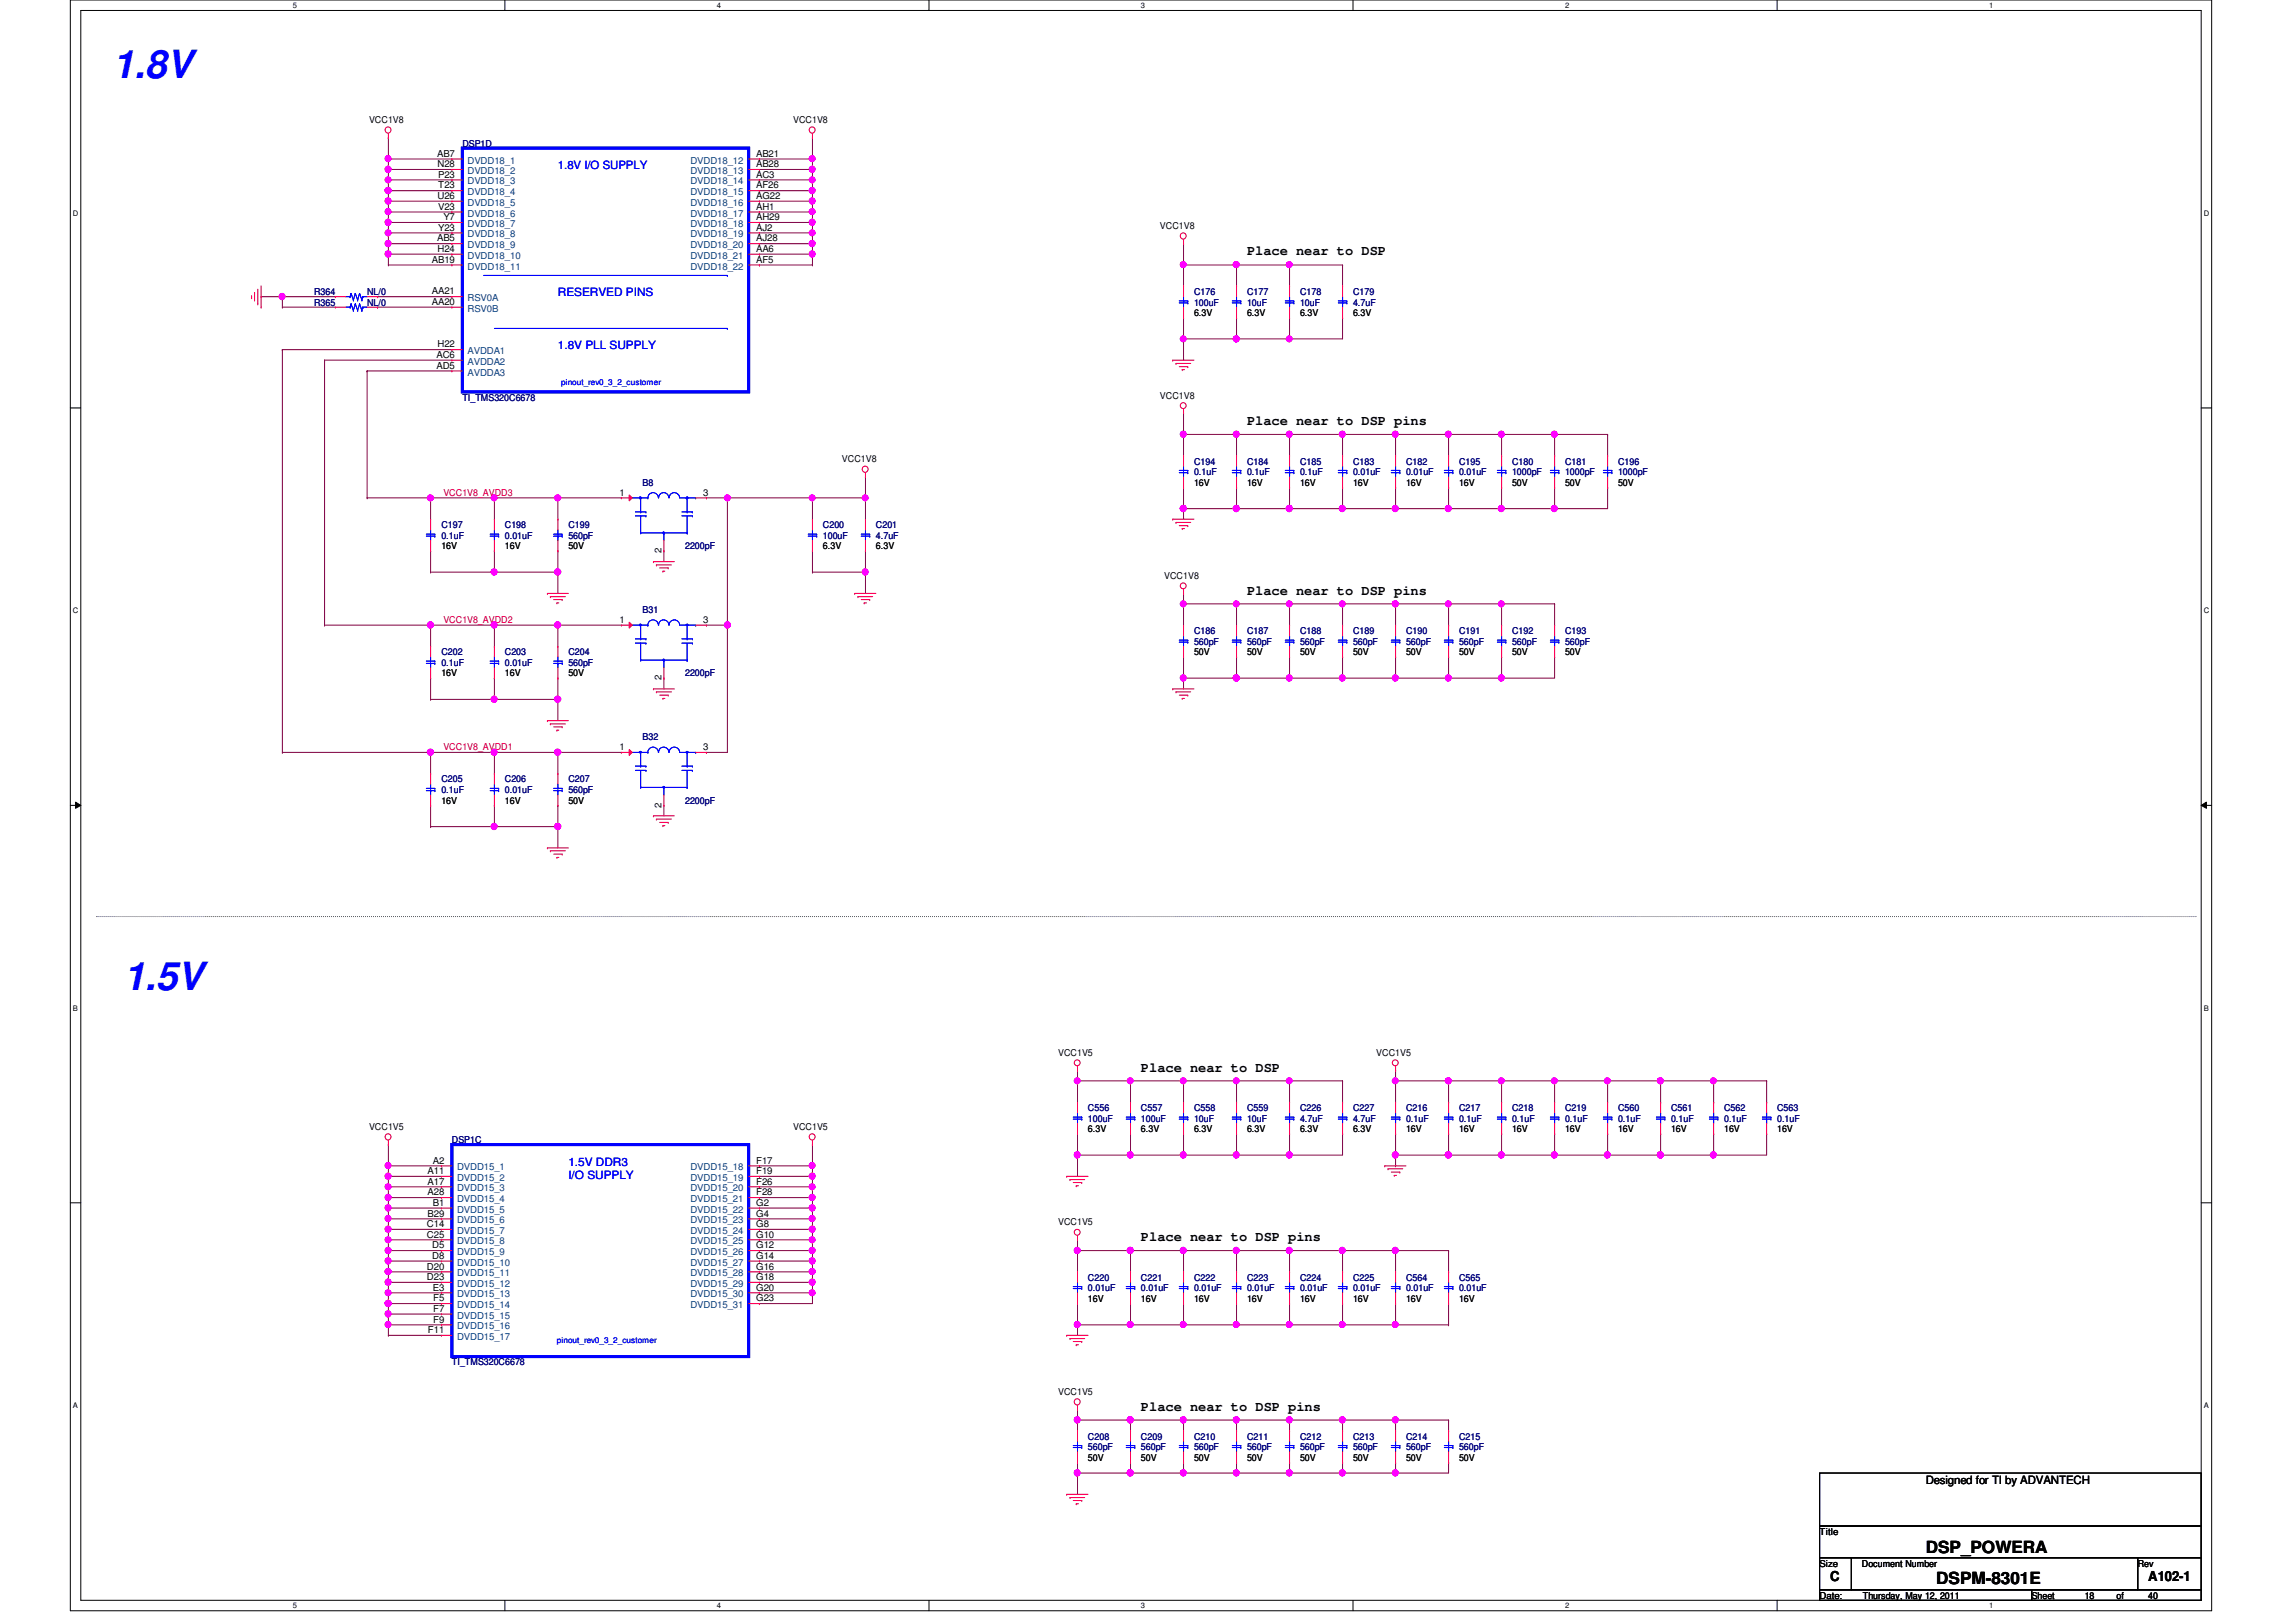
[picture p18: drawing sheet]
<svg xmlns="http://www.w3.org/2000/svg" width="297mm" height="210mm" viewBox="0 0 297 210" stroke-linecap="round" stroke-linejoin="round" font-family="sans-serif">
<defs><g id="words">
<g font-size="5" fill="#00f">
<text x="14.6" y="10.1">1.8V</text>
<text x="16" y="128.1">1.5V</text>
</g>
<g font-size="2.2">
<text x="249.1" y="200.9">DSP_POWERA</text>
<text x="250.5" y="205">DSPM-8301E</text>
</g>
<g font-size="1.8">
<text x="161.3" y="33.1">Place near to DSP</text>
<text x="161.3" y="55">Place near to DSP pins</text>
<text x="161.3" y="77">Place near to DSP pins</text>
<text x="147.6" y="138.7">Place near to DSP</text>
<text x="147.6" y="160.6">Place near to DSP pins</text>
<text x="147.6" y="182.5">Place near to DSP pins</text>
<text x="236.8" y="204.6">C</text>
<text x="277.9" y="204.6">A102-1</text>
</g>
<g font-size="1.5" fill="#00f">
<text x="72.2" y="21.9">1.8V I/O SUPPLY</text>
<text x="72.2" y="38.4">RESERVED PINS</text>
<text x="72.2" y="45.2">1.8V PLL SUPPLY</text>
<text x="73.5" y="150.8">1.5V DDR3</text>
<text x="73.5" y="152.6">I/O SUPPLY</text>
</g>
<text font-size="1.5" x="249.1" y="192">Designed for TI by ADVANTECH</text>
<g font-size="1.2">
<text x="47.7" y="16">VCC1V8</text>
<text x="102.6" y="16">VCC1V8</text>
<text x="56.6" y="20.3">AB7</text>
<text x="56.6" y="21.6">N28</text>
<text x="56.7" y="23">P23</text>
<text x="97.8" y="20.3">AB21</text>
<text x="97.8" y="21.6">AB28</text>
<text x="97.8" y="23">AC3</text>
<text x="56.6" y="25.7">U26</text>
<text x="56.7" y="24.4">T23</text>
<text x="56.7" y="27.1">V23</text>
<text x="56.7" y="29.8">Y23</text>
<text x="57.4" y="28.5">Y7</text>
<text x="97.8" y="24.4">AF26</text>
<text x="97.8" y="25.7">AG22</text>
<text x="97.8" y="27.1">AH1</text>
<text x="97.8" y="28.5">AH29</text>
<text x="97.8" y="29.8">AJ2</text>
<text x="150.1" y="29.7">VCC1V8</text>
<text x="55.9" y="34">AB19</text>
<text x="56.6" y="31.2">AB5</text>
<text x="56.6" y="32.6">H24</text>
<text x="97.8" y="31.2">AJ28</text>
<text x="97.8" y="32.6">AA6</text>
<text x="97.8" y="34">AF5</text>
<text x="55.9" y="38.1">AA21</text>
<text x="55.9" y="39.5">AA20</text>
<text x="154.5" y="40.9">6.3V</text>
<text x="161.3" y="40.9">6.3V</text>
<text x="168.2" y="40.9">6.3V</text>
<text x="175" y="40.9">6.3V</text>
<text x="56.5" y="46.3">AC6</text>
<text x="56.5" y="47.7">AD5</text>
<text x="56.6" y="45">H22</text>
<text x="150.1" y="51.6">VCC1V8</text>
<text x="108.9" y="59.8">VCC1V8</text>
<text x="80.1" y="64.1">1</text>
<text x="91" y="64.1">3</text>
<text x="154.5" y="62.9">16V</text>
<text x="161.3" y="62.9">16V</text>
<text x="168.2" y="62.9">16V</text>
<text x="175" y="62.9">16V</text>
<text x="181.9" y="62.9">16V</text>
<text x="188.8" y="62.9">16V</text>
<text x="195.6" y="62.9">50V</text>
<text x="202.5" y="62.9">50V</text>
<text x="209.3" y="62.9">50V</text>
<text x="57.1" y="71.1">16V</text>
<text x="65.3" y="71.1">16V</text>
<text x="73.5" y="71.1">50V</text>
<text x="85.6" y="71.6" transform="rotate(-90 85.6 71.6)">2</text>
<text x="106.5" y="71.1">6.3V</text>
<text x="113.3" y="71.1">6.3V</text>
<text x="150.6" y="74.9">VCC1V8</text>
<text x="80.1" y="80.6">1</text>
<text x="91" y="80.6">3</text>
<text x="57.1" y="87.5">16V</text>
<text x="65.3" y="87.5">16V</text>
<text x="73.5" y="87.5">50V</text>
<text x="85.6" y="88.1" transform="rotate(-90 85.6 88.1)">2</text>
<text x="154.5" y="84.8">50V</text>
<text x="161.3" y="84.8">50V</text>
<text x="168.2" y="84.8">50V</text>
<text x="175" y="84.8">50V</text>
<text x="181.9" y="84.8">50V</text>
<text x="188.8" y="84.8">50V</text>
<text x="195.6" y="84.8">50V</text>
<text x="202.5" y="84.8">50V</text>
<text x="80.1" y="97.1">1</text>
<text x="91" y="97.1">3</text>
<text x="57.1" y="104">16V</text>
<text x="65.3" y="104">16V</text>
<text x="73.5" y="104">50V</text>
<text x="85.6" y="104.5" transform="rotate(-90 85.6 104.5)">2</text>
<text x="136.9" y="136.7">VCC1V5</text>
<text x="178.1" y="136.7">VCC1V5</text>
<text x="47.7" y="146.3">VCC1V5</text>
<text x="102.6" y="146.3">VCC1V5</text>
<text x="140.8" y="146.5">6.3V</text>
<text x="147.6" y="146.5">6.3V</text>
<text x="154.5" y="146.5">6.3V</text>
<text x="161.3" y="146.5">6.3V</text>
<text x="168.2" y="146.5">6.3V</text>
<text x="175" y="146.5">6.3V</text>
<text x="181.9" y="146.5">16V</text>
<text x="188.8" y="146.5">16V</text>
<text x="195.6" y="146.5">16V</text>
<text x="202.5" y="146.5">16V</text>
<text x="209.3" y="146.5">16V</text>
<text x="216.2" y="146.5">16V</text>
<text x="223.1" y="146.5">16V</text>
<text x="229.9" y="146.5">16V</text>
<text x="55.3" y="151.9">A11</text>
<text x="55.3" y="153.3">A17</text>
<text x="55.3" y="154.7">A28</text>
<text x="56" y="150.6">A2</text>
<text x="97.8" y="150.6">F17</text>
<text x="97.8" y="151.9">F19</text>
<text x="97.8" y="153.3">F26</text>
<text x="97.8" y="154.7">F28</text>
<text x="55.2" y="158.8">C14</text>
<text x="55.2" y="160.1">C25</text>
<text x="55.3" y="157.4">B29</text>
<text x="55.9" y="161.5">D5</text>
<text x="56" y="156">B1</text>
<text x="97.8" y="156">G2</text>
<text x="97.8" y="157.4">G4</text>
<text x="97.8" y="158.8">G8</text>
<text x="97.8" y="160.1">G10</text>
<text x="97.8" y="161.5">G12</text>
<text x="136.9" y="158.6">VCC1V5</text>
<text x="55.2" y="164.3">D20</text>
<text x="55.2" y="165.7">D23</text>
<text x="55.9" y="162.9">D8</text>
<text x="56" y="167">E3</text>
<text x="97.8" y="162.9">G14</text>
<text x="97.8" y="164.3">G16</text>
<text x="97.8" y="165.7">G18</text>
<text x="97.8" y="167">G20</text>
<text x="55.4" y="172.5">F11</text>
<text x="56" y="168.4">F5</text>
<text x="56" y="169.8">F7</text>
<text x="56" y="171.2">F9</text>
<text x="97.8" y="168.4">G23</text>
<text x="140.8" y="168.4">16V</text>
<text x="147.6" y="168.4">16V</text>
<text x="154.5" y="168.4">16V</text>
<text x="161.3" y="168.4">16V</text>
<text x="168.2" y="168.4">16V</text>
<text x="175" y="168.4">16V</text>
<text x="181.9" y="168.4">16V</text>
<text x="188.8" y="168.4">16V</text>
<text x="136.9" y="180.6">VCC1V5</text>
<text x="140.8" y="189">50V</text>
<text x="147.6" y="189">50V</text>
<text x="154.5" y="189">50V</text>
<text x="161.3" y="189">50V</text>
<text x="168.2" y="189">50V</text>
<text x="175" y="189">50V</text>
<text x="181.9" y="189">50V</text>
<text x="188.8" y="189">50V</text>
<text x="235.4" y="198.6">Title</text>
<text x="235.4" y="202.7">Size</text>
<text x="240.9" y="202.7">Document Number</text>
<text x="276.6" y="202.7">Rev</text>
<text x="235.4" y="206.9">Date:</text>
<text x="241" y="206.9">Thursday, May 12, 2011</text>
<text x="262.8" y="206.9">Sheet</text>
<text x="269.7" y="206.9">18</text>
<text x="273.8" y="206.9">of</text>
<text x="277.9" y="206.9">40</text>
</g>
<g font-size="1.2" fill="#000080">
<text x="59.8" y="19">DSP1D</text>
<text x="40.6" y="38.1">R364</text>
<text x="40.6" y="39.5">R365</text>
<text x="47.5" y="38.1">NL/0</text>
<text x="47.5" y="39.5">NL/0</text>
<text x="154.5" y="38.1">C176</text>
<text x="154.5" y="39.5">100uF</text>
<text x="161.3" y="38.1">C177</text>
<text x="161.3" y="39.5">10uF</text>
<text x="168.2" y="38.1">C178</text>
<text x="168.2" y="39.5">10uF</text>
<text x="175" y="38.1">C179</text>
<text x="175" y="39.5">4.7uF</text>
<text x="59.8" y="51.9">TI_TMS320C6678</text>
<text x="83.1" y="62.9">B8</text>
<text x="154.5" y="60.1">C194</text>
<text x="154.5" y="61.5">0.1uF</text>
<text x="161.3" y="60.1">C184</text>
<text x="161.3" y="61.5">0.1uF</text>
<text x="168.2" y="60.1">C185</text>
<text x="168.2" y="61.5">0.1uF</text>
<text x="175" y="60.1">C183</text>
<text x="175" y="61.5">0.01uF</text>
<text x="181.9" y="60.1">C182</text>
<text x="181.9" y="61.5">0.01uF</text>
<text x="188.8" y="60.1">C195</text>
<text x="188.8" y="61.5">0.01uF</text>
<text x="195.6" y="60.1">C180</text>
<text x="195.6" y="61.5">1000pF</text>
<text x="202.5" y="60.1">C181</text>
<text x="202.5" y="61.5">1000pF</text>
<text x="209.3" y="60.1">C196</text>
<text x="209.3" y="61.5">1000pF</text>
<text x="57.1" y="68.3">C197</text>
<text x="57.1" y="69.7">0.1uF</text>
<text x="65.3" y="68.3">C198</text>
<text x="65.3" y="69.7">0.01uF</text>
<text x="73.5" y="68.3">C199</text>
<text x="73.5" y="69.7">560pF</text>
<text x="88.6" y="71.1">2200pF</text>
<text x="106.5" y="68.3">C200</text>
<text x="106.5" y="69.7">100uF</text>
<text x="113.3" y="68.3">C201</text>
<text x="113.3" y="69.7">4.7uF</text>
<text x="83.1" y="79.3">B31</text>
<text x="154.5" y="82">C186</text>
<text x="154.5" y="83.4">560pF</text>
<text x="161.3" y="82">C187</text>
<text x="161.3" y="83.4">560pF</text>
<text x="168.2" y="82">C188</text>
<text x="168.2" y="83.4">560pF</text>
<text x="175" y="82">C189</text>
<text x="175" y="83.4">560pF</text>
<text x="181.9" y="82">C190</text>
<text x="181.9" y="83.4">560pF</text>
<text x="188.8" y="82">C191</text>
<text x="188.8" y="83.4">560pF</text>
<text x="195.6" y="82">C192</text>
<text x="195.6" y="83.4">560pF</text>
<text x="202.5" y="82">C193</text>
<text x="202.5" y="83.4">560pF</text>
<text x="57.1" y="84.8">C202</text>
<text x="57.1" y="86.1">0.1uF</text>
<text x="65.3" y="84.8">C203</text>
<text x="65.3" y="86.1">0.01uF</text>
<text x="73.5" y="84.8">C204</text>
<text x="73.5" y="86.1">560pF</text>
<text x="88.6" y="87.5">2200pF</text>
<text x="83.1" y="95.8">B32</text>
<text x="57.1" y="101.3">C205</text>
<text x="65.3" y="101.3">C206</text>
<text x="73.5" y="101.3">C207</text>
<text x="57.1" y="102.6">0.1uF</text>
<text x="65.3" y="102.6">0.01uF</text>
<text x="73.5" y="102.6">560pF</text>
<text x="88.6" y="104">2200pF</text>
<text x="140.8" y="143.8">C556</text>
<text x="147.6" y="143.8">C557</text>
<text x="154.5" y="143.8">C558</text>
<text x="161.3" y="143.8">C559</text>
<text x="168.2" y="143.8">C226</text>
<text x="175" y="143.8">C227</text>
<text x="181.9" y="143.8">C216</text>
<text x="188.8" y="143.8">C217</text>
<text x="195.6" y="143.8">C218</text>
<text x="202.5" y="143.8">C219</text>
<text x="209.3" y="143.8">C560</text>
<text x="216.2" y="143.8">C561</text>
<text x="223.1" y="143.8">C562</text>
<text x="229.9" y="143.8">C563</text>
<text x="58.5" y="147.9">DSP1C</text>
<text x="140.8" y="145.2">100uF</text>
<text x="147.6" y="145.2">100uF</text>
<text x="154.5" y="145.2">10uF</text>
<text x="161.3" y="145.2">10uF</text>
<text x="168.2" y="145.2">4.7uF</text>
<text x="175" y="145.2">4.7uF</text>
<text x="181.9" y="145.2">0.1uF</text>
<text x="188.8" y="145.2">0.1uF</text>
<text x="195.6" y="145.2">0.1uF</text>
<text x="202.5" y="145.2">0.1uF</text>
<text x="209.3" y="145.2">0.1uF</text>
<text x="216.2" y="145.2">0.1uF</text>
<text x="223.1" y="145.2">0.1uF</text>
<text x="229.9" y="145.2">0.1uF</text>
<text x="140.8" y="165.7">C220</text>
<text x="140.8" y="167.1">0.01uF</text>
<text x="147.6" y="165.7">C221</text>
<text x="147.6" y="167.1">0.01uF</text>
<text x="154.5" y="165.7">C222</text>
<text x="154.5" y="167.1">0.01uF</text>
<text x="161.3" y="165.7">C223</text>
<text x="161.3" y="167.1">0.01uF</text>
<text x="168.2" y="165.7">C224</text>
<text x="168.2" y="167.1">0.01uF</text>
<text x="175" y="165.7">C225</text>
<text x="175" y="167.1">0.01uF</text>
<text x="181.9" y="165.7">C564</text>
<text x="181.9" y="167.1">0.01uF</text>
<text x="188.8" y="165.7">C565</text>
<text x="188.8" y="167.1">0.01uF</text>
<text x="58.5" y="176.7">TI_TMS320C6678</text>
<text x="140.8" y="186.3">C208</text>
<text x="140.8" y="187.7">560pF</text>
<text x="147.6" y="186.3">C209</text>
<text x="147.6" y="187.7">560pF</text>
<text x="154.5" y="186.3">C210</text>
<text x="154.5" y="187.7">560pF</text>
<text x="161.3" y="186.3">C211</text>
<text x="161.3" y="187.7">560pF</text>
<text x="168.2" y="186.3">C212</text>
<text x="168.2" y="187.7">560pF</text>
<text x="175" y="186.3">C213</text>
<text x="175" y="187.7">560pF</text>
<text x="181.9" y="186.3">C214</text>
<text x="181.9" y="187.7">560pF</text>
<text x="188.8" y="186.3">C215</text>
<text x="188.8" y="187.7">560pF</text>
</g>
<g font-size="1.2" fill="#004080">
<text x="60.5" y="21.2">DVDD18_1</text>
<text x="60.5" y="22.5">DVDD18_2</text>
<text x="60.5" y="23.9">DVDD18_3</text>
<text x="89.3" y="21.2">DVDD18_12</text>
<text x="89.3" y="22.5">DVDD18_13</text>
<text x="89.3" y="23.9">DVDD18_14</text>
<text x="60.5" y="25.3">DVDD18_4</text>
<text x="60.5" y="26.6">DVDD18_5</text>
<text x="60.5" y="28">DVDD18_6</text>
<text x="60.5" y="29.4">DVDD18_7</text>
<text x="89.3" y="25.3">DVDD18_15</text>
<text x="89.3" y="26.6">DVDD18_16</text>
<text x="89.3" y="28">DVDD18_17</text>
<text x="89.3" y="29.4">DVDD18_18</text>
<text x="60.5" y="30.7">DVDD18_8</text>
<text x="60.5" y="32.1">DVDD18_9</text>
<text x="60.5" y="33.5">DVDD18_10</text>
<text x="60.5" y="34.9">DVDD18_11</text>
<text x="89.3" y="30.7">DVDD18_19</text>
<text x="89.3" y="32.1">DVDD18_20</text>
<text x="89.3" y="33.5">DVDD18_21</text>
<text x="89.3" y="34.9">DVDD18_22</text>
<text x="60.5" y="39">RSV0A</text>
<text x="60.5" y="40.3">RSV0B</text>
<text x="60.5" y="45.8">AVDDA1</text>
<text x="60.5" y="47.2">AVDDA2</text>
<text x="60.5" y="48.6">AVDDA3</text>
<text x="59.1" y="151.5">DVDD15_1</text>
<text x="59.1" y="152.8">DVDD15_2</text>
<text x="59.1" y="154.2">DVDD15_3</text>
<text x="59.1" y="155.6">DVDD15_4</text>
<text x="89.3" y="151.5">DVDD15_18</text>
<text x="89.3" y="152.8">DVDD15_19</text>
<text x="89.3" y="154.2">DVDD15_20</text>
<text x="89.3" y="155.6">DVDD15_21</text>
<text x="59.1" y="156.9">DVDD15_5</text>
<text x="59.1" y="158.3">DVDD15_6</text>
<text x="59.1" y="159.7">DVDD15_7</text>
<text x="59.1" y="161">DVDD15_8</text>
<text x="89.3" y="156.9">DVDD15_22</text>
<text x="89.3" y="158.3">DVDD15_23</text>
<text x="89.3" y="159.7">DVDD15_24</text>
<text x="89.3" y="161">DVDD15_25</text>
<text x="59.1" y="162.4">DVDD15_9</text>
<text x="59.1" y="163.8">DVDD15_10</text>
<text x="59.1" y="165.2">DVDD15_11</text>
<text x="59.1" y="166.5">DVDD15_12</text>
<text x="59.1" y="167.9">DVDD15_13</text>
<text x="89.3" y="162.4">DVDD15_26</text>
<text x="89.3" y="163.8">DVDD15_27</text>
<text x="89.3" y="165.2">DVDD15_28</text>
<text x="89.3" y="166.5">DVDD15_29</text>
<text x="89.3" y="167.9">DVDD15_30</text>
<text x="59.1" y="169.3">DVDD15_14</text>
<text x="59.1" y="170.6">DVDD15_15</text>
<text x="59.1" y="172">DVDD15_16</text>
<text x="59.1" y="173.4">DVDD15_17</text>
<text x="89.3" y="169.3">DVDD15_31</text>
</g>
<g font-size="1.2" fill="#f00">
<text x="57.4" y="64.2">VCC1V8_AVDD3</text>
<text x="57.4" y="80.6">VCC1V8_AVDD2</text>
<text x="57.4" y="97.1">VCC1V8_AVDD1</text>
</g>
<g font-size="1.1" fill="#00f">
<text x="72.6" y="49.8">pinout_rev0_3_2_customer</text>
<text x="72" y="173.8">pinout_rev0_3_2_customer</text>
</g>
<g font-size="1">
<text x="37.9" y="1">5</text>
<text x="92.7" y="1">4</text>
<text x="147.6" y="1">3</text>
<text x="202.5" y="1">2</text>
<text x="257.3" y="1">1</text>
<text x="9.4" y="27.9">D</text>
<text x="285.1" y="27.9">D</text>
<text x="9.4" y="79.4">C</text>
<text x="285.1" y="79.4">C</text>
<text x="9.4" y="130.8">B</text>
<text x="285.1" y="130.8">B</text>
<text x="9.4" y="182.2">A</text>
<text x="285.1" y="182.2">A</text>
<text x="37.9" y="208.1">5</text>
<text x="92.7" y="208.1">4</text>
<text x="147.6" y="208.1">3</text>
<text x="202.5" y="208.1">2</text>
<text x="257.3" y="208.1">1</text>
</g>
</g></defs>
<path d="M9.1 0h277v208.4h-277zM10.5 1.4h274.3v205.7h-274.3z" fill="none" stroke="#000" stroke-width=".13"/>
<g fill="#fff">
<path d="M37.9 .1h.5v1.1h-.5z"/>
<path d="M37.9 207.2h.5v1.1h-.5z"/>
</g>
<path d="M65.3 0v1.4M65.3 207.1v1.3" fill="none" stroke="#000" stroke-width=".13"/>
<g fill="#fff">
<path d="M92.7 .1h.6v1.1h-.6z"/>
<path d="M92.7 207.2h.6v1.1h-.6z"/>
</g>
<path d="M120.2 0v1.4M120.2 207.1v1.3" fill="none" stroke="#000" stroke-width=".13"/>
<g fill="#fff">
<path d="M147.6 .1h.6v1.1h-.6z"/>
<path d="M147.6 207.2h.6v1.1h-.6z"/>
</g>
<path d="M175 0v1.4M175 207.1v1.3" fill="none" stroke="#000" stroke-width=".13"/>
<g fill="#fff">
<path d="M202.5 .1h.5v1.1h-.5z"/>
<path d="M202.5 207.2h.5v1.1h-.5z"/>
</g>
<path d="M229.9 0v1.4M229.9 207.1v1.3" fill="none" stroke="#000" stroke-width=".13"/>
<g fill="#fff">
<path d="M257.3 .1h.6v1.1h-.6z"/>
<path d="M257.3 207.2h.6v1.1h-.6z"/>
<path d="M9.4 27.1h.8v1.1h-.8z"/>
<path d="M285.1 27.1h.7v1.1h-.7z"/>
<path d="M9.4 78.5h.8v1.1h-.8z"/>
<path d="M285.1 78.5h.7v1.1h-.7z"/>
</g>
<path d="M9.1 52.8h1.4M284.8 52.8h1.3" fill="none" stroke="#000" stroke-width=".13"/>
<g fill="#fff">
<path d="M9.4 129.9h.7v1.1h-.7z"/>
<path d="M285.1 129.9h.6v1.1h-.6z"/>
</g>
<path d="M9.1 104.2h1.4M9.8 103.8l.7 .4-.7 .4zM284.8 104.2l.6-.4v.8zM284.8 104.2h1.3" fill="none" stroke="#000" stroke-width=".13"/>
<path d="M9.8 103.8l.7 .4-.7 .4zM284.8 104.2l.6-.4v.8z" fill="#000"/>
<g fill="#fff">
<path d="M9.4 181.4h.7v1.1h-.7z"/>
<path d="M285.1 181.4h.6v1.1h-.6z"/>
</g>
<path d="M9.1 155.7h1.4M284.8 155.7h1.3" fill="none" stroke="#000" stroke-width=".13"/>
<path d="M12.5 118.6h.1M284.1 118.6h-271.6" fill="none" stroke="#000" stroke-width=".13" stroke-dasharray="0 .3"/>
<path d="M105.1 17.8h.1M105.1 17.8v2.8M50.2 20.6h.1M50.2 20.6v1.3M36.5 45.3h.1M36.5 45.3h22M42 46.6h.1M42 46.6h16.5M47.5 48h.1M47.5 48h11M112 64.4h.1M112 64.4v2.8" fill="none" stroke="#800040" stroke-width=".13"/>
<circle cx="111.9" cy="64.4" r=".38" fill="#f0f"/>
<circle cx="111.9" cy="64.4" r=".38" fill="none" stroke="#f0f" stroke-width=".13"/>
<path d="M94.1 64.4h.1M94.1 64.4h11M105.1 64.4h.1M105.1 64.4v2.8" fill="none" stroke="#800040" stroke-width=".13"/>
<circle cx="105.1" cy="64.4" r=".38" fill="#f0f"/>
<circle cx="105.1" cy="64.4" r=".38" fill="none" stroke="#f0f" stroke-width=".13"/>
<path d="M105.1 64.4h.1M105.1 71.3h.1M105.1 74h.1M105.1 64.4h6.9M105.1 71.3v2.7M105.1 74h6.9M112 71.3h.1M112 74h.1M112 71.3v5.5" fill="none" stroke="#800040" stroke-width=".13"/>
<circle cx="111.9" cy="74" r=".39" fill="#f0f"/>
<circle cx="111.9" cy="74" r=".39" fill="none" stroke="#f0f" stroke-width=".13"/>
<path d="M64 64.4h.1M64 64.4v2.8M72.2 64.4h.1M72.2 64.4v2.8" fill="none" stroke="#800040" stroke-width=".13"/>
<circle cx="63.9" cy="64.4" r=".38" fill="#f0f"/>
<circle cx="63.9" cy="64.4" r=".38" fill="none" stroke="#f0f" stroke-width=".13"/>
<path d="M55.7 64.4h.1M55.7 64.4v2.8" fill="none" stroke="#800040" stroke-width=".13"/>
<circle cx="55.7" cy="64.4" r=".39" fill="#f0f"/>
<circle cx="55.7" cy="64.4" r=".39" fill="none" stroke="#f0f" stroke-width=".13"/>
<path d="M55.7 71.3h.1M55.7 71.3v2.7M64 64.4h.1M64 64.4h8.2M72.2 71.3h.1M72.2 71.3v2.7" fill="none" stroke="#800040" stroke-width=".13"/>
<circle cx="72.2" cy="74" r=".4" fill="#f0f"/>
<circle cx="72.2" cy="74" r=".4" fill="none" stroke="#f0f" stroke-width=".13"/>
<path d="M55.7 74h.1M55.7 64.4h.1M55.7 64.4h8.3M64 71.3h.1M64 71.3v2.7h-8.3M72.2 74h.1M72.2 74v2.8M112 61.7h.1M112 61.7v2.7M72.2 90.5h.1M72.2 90.5v2.8" fill="none" stroke="#800040" stroke-width=".13"/>
<circle cx="72.2" cy="90.5" r=".4" fill="#f0f"/>
<circle cx="72.2" cy="90.5" r=".4" fill="none" stroke="#f0f" stroke-width=".13"/>
<path d="M55.7 90.5h.1M55.7 80.9h.1M55.7 80.9h8.3M64 87.8h.1M64 87.8v2.7h-8.3" fill="none" stroke="#800040" stroke-width=".13"/>
<circle cx="55.7" cy="80.9" r=".4" fill="#f0f"/>
<circle cx="55.7" cy="80.9" r=".4" fill="none" stroke="#f0f" stroke-width=".13"/>
<path d="M72.2 80.9h.1M72.2 80.9h8.2" fill="none" stroke="#800040" stroke-width=".13"/>
<circle cx="72.2" cy="80.9" r=".4" fill="#f0f"/>
<circle cx="72.2" cy="80.9" r=".4" fill="none" stroke="#f0f" stroke-width=".13"/>
<path d="M64 80.9h.1M64 80.9v2.8M72.2 80.9h.1M72.2 80.9v2.8" fill="none" stroke="#800040" stroke-width=".13"/>
<circle cx="63.9" cy="80.9" r=".39" fill="#f0f"/>
<circle cx="63.9" cy="80.9" r=".39" fill="none" stroke="#f0f" stroke-width=".13"/>
<path d="M55.7 80.9h.1M55.7 87.8h.1M55.7 80.9v2.8M55.7 87.8v2.7M64 80.9h.1M64 80.9h8.2M72.2 104.2h.1M72.2 104.2v2.8" fill="none" stroke="#800040" stroke-width=".13"/>
<circle cx="72.2" cy="106.9" r=".4" fill="#f0f"/>
<circle cx="72.2" cy="106.9" r=".4" fill="none" stroke="#f0f" stroke-width=".13"/>
<path d="M55.7 97.4h.1M55.7 97.4h8.3M55.7 107h.1M64 104.2h.1M64 104.2v2.8h-8.3M72.2 107h.1M72.2 107v2.7" fill="none" stroke="#800040" stroke-width=".13"/>
<circle cx="55.7" cy="97.3" r=".4" fill="#f0f"/>
<circle cx="55.7" cy="97.3" r=".4" fill="none" stroke="#f0f" stroke-width=".13"/>
<path d="M72.2 97.4h.1M72.2 97.4h8.2" fill="none" stroke="#800040" stroke-width=".13"/>
<circle cx="72.2" cy="97.3" r=".4" fill="#f0f"/>
<circle cx="72.2" cy="97.3" r=".4" fill="none" stroke="#f0f" stroke-width=".13"/>
<path d="M64 97.4h.1M64 97.4v2.7M72.2 97.4h.1M72.2 97.4v2.7" fill="none" stroke="#800040" stroke-width=".13"/>
<circle cx="63.9" cy="97.3" r=".39" fill="#f0f"/>
<circle cx="63.9" cy="97.3" r=".39" fill="none" stroke="#f0f" stroke-width=".13"/>
<path d="M72.2 64.4h.1M72.2 64.4h8.2M55.7 97.4h.1M55.7 97.4v2.7M64 97.4h.1M64 97.4h8.2M55.7 104.2h.1M55.7 104.2v2.8" fill="none" stroke="#800040" stroke-width=".13"/>
<circle cx="72.2" cy="64.4" r=".39" fill="#f0f"/>
<circle cx="72.2" cy="64.4" r=".39" fill="none" stroke="#f0f" stroke-width=".13"/>
<g fill="none" stroke="#800040" stroke-width=".13">
<path d="M47.5 64.4h.1M47.5 64.4h8.2M36.5 97.4h.1M36.5 97.4h19.2M42 80.9h.1M42 80.9h13.7M98.3 155h.1M98.3 153.6h.1M98.3 152.2h.1M98.3 150.9h.1M98.3 155h6.8M98.3 153.6h6.8"/>
<path d="M98.3 152.2h6.8M98.3 150.9h6.8"/>
</g>
<circle cx="105.1" cy="150.8" r=".38" fill="#f0f"/>
<circle cx="105.1" cy="150.8" r=".38" fill="none" stroke="#f0f" stroke-width=".13"/>
<g fill="none" stroke="#800040" stroke-width=".13">
<path d="M98.3 159.1h.1M98.3 157.7h.1M98.3 156.3h.1M98.3 159.1h6.8M98.3 157.7h6.8M98.3 156.3h6.8M98.3 160.4h.1M98.3 163.2h.1M98.3 161.8h.1M98.3 160.4h6.8M98.3 161.8h6.8M105.1 161.8h.1"/>
<path d="M105.1 161.8v1.4h-6.8"/>
</g>
<circle cx="105.1" cy="161.8" r=".39" fill="#f0f"/>
<circle cx="105.1" cy="161.8" r=".39" fill="none" stroke="#f0f" stroke-width=".13"/>
<path d="M105.1 153.6h.1M105.1 153.6v1.4" fill="none" stroke="#800040" stroke-width=".13"/>
<circle cx="105.1" cy="153.6" r=".38" fill="#f0f"/>
<circle cx="105.1" cy="153.6" r=".38" fill="none" stroke="#f0f" stroke-width=".13"/>
<path d="M105.1 152.2h.1M105.1 152.2v1.4" fill="none" stroke="#800040" stroke-width=".13"/>
<circle cx="105.1" cy="152.2" r=".39" fill="#f0f"/>
<circle cx="105.1" cy="152.2" r=".39" fill="none" stroke="#f0f" stroke-width=".13"/>
<path d="M105.1 155h.1M105.1 155v1.3" fill="none" stroke="#800040" stroke-width=".13"/>
<circle cx="105.1" cy="155" r=".39" fill="#f0f"/>
<circle cx="105.1" cy="155" r=".39" fill="none" stroke="#f0f" stroke-width=".13"/>
<path d="M105.1 159.1h.1M105.1 159.1v1.3" fill="none" stroke="#800040" stroke-width=".13"/>
<circle cx="105.1" cy="159.1" r=".39" fill="#f0f"/>
<circle cx="105.1" cy="159.1" r=".39" fill="none" stroke="#f0f" stroke-width=".13"/>
<path d="M105.1 148.1h.1M105.1 150.9h.1M105.1 157.7h.1M105.1 148.1v4.1M105.1 157.7v1.4" fill="none" stroke="#800040" stroke-width=".13"/>
<circle cx="105.1" cy="157.7" r=".38" fill="#f0f"/>
<circle cx="105.1" cy="157.7" r=".38" fill="none" stroke="#f0f" stroke-width=".13"/>
<path d="M105.1 160.4h.1M105.1 160.4v1.4" fill="none" stroke="#800040" stroke-width=".13"/>
<circle cx="105.1" cy="160.4" r=".38" fill="#f0f"/>
<circle cx="105.1" cy="160.4" r=".38" fill="none" stroke="#f0f" stroke-width=".13"/>
<path d="M105.1 156.3h.1M105.1 156.3v1.4" fill="none" stroke="#800040" stroke-width=".13"/>
<circle cx="105.1" cy="156.3" r=".39" fill="#f0f"/>
<circle cx="105.1" cy="156.3" r=".39" fill="none" stroke="#f0f" stroke-width=".13"/>
<path d="M98.3 167.3h.1M98.3 167.3h6.8" fill="none" stroke="#800040" stroke-width=".13"/>
<circle cx="105.1" cy="167.3" r=".38" fill="#f0f"/>
<circle cx="105.1" cy="167.3" r=".38" fill="none" stroke="#f0f" stroke-width=".13"/>
<path d="M98.3 165.9h.1M98.3 164.6h.1M98.3 168.7h.1M98.3 165.9h6.8M98.3 168.7h6.8M105.1 163.2h.1M105.1 163.2v1.4h-6.8" fill="none" stroke="#800040" stroke-width=".13"/>
<circle cx="105.1" cy="164.5" r=".38" fill="#f0f"/>
<circle cx="105.1" cy="164.5" r=".38" fill="none" stroke="#f0f" stroke-width=".13"/>
<circle cx="105.1" cy="163.2" r=".39" fill="#f0f"/>
<circle cx="105.1" cy="163.2" r=".39" fill="none" stroke="#f0f" stroke-width=".13"/>
<path d="M105.1 165.9h.1M105.1 165.9v1.4" fill="none" stroke="#800040" stroke-width=".13"/>
<circle cx="105.1" cy="165.9" r=".39" fill="#f0f"/>
<circle cx="105.1" cy="165.9" r=".39" fill="none" stroke="#f0f" stroke-width=".13"/>
<g fill="none" stroke="#800040" stroke-width=".13">
<path d="M50.2 155h.1M50.2 153.6h.1M50.2 152.2h.1M50.2 150.9h.1M50.2 159.1h.1M50.2 157.7h.1M50.2 156.3h.1M50.2 155h6.9M50.2 153.6h6.9M50.2 152.2h6.9M50.2 150.9h6.9M50.2 159.1h6.9"/>
<path d="M50.2 157.7h6.9M50.2 156.3h6.9M50.2 160.4h.1M50.2 163.2h.1M50.2 161.8h.1M50.2 160.4h6.9M50.2 163.2h6.9M50.2 161.8h6.9M50.2 161.8v1.4M105.1 167.3h.1M105.1 167.3v1.4"/>
</g>
<circle cx="50.2" cy="161.8" r=".39" fill="#f0f"/>
<circle cx="50.2" cy="161.8" r=".39" fill="none" stroke="#f0f" stroke-width=".13"/>
<path d="M50.2 153.6h.1M50.2 153.6v1.4" fill="none" stroke="#800040" stroke-width=".13"/>
<circle cx="50.2" cy="153.6" r=".38" fill="#f0f"/>
<circle cx="50.2" cy="153.6" r=".38" fill="none" stroke="#f0f" stroke-width=".13"/>
<path d="M50.2 152.2h.1M50.2 152.2v1.4" fill="none" stroke="#800040" stroke-width=".13"/>
<circle cx="50.2" cy="152.2" r=".39" fill="#f0f"/>
<circle cx="50.2" cy="152.2" r=".39" fill="none" stroke="#f0f" stroke-width=".13"/>
<path d="M50.2 155h.1M50.2 155v1.3" fill="none" stroke="#800040" stroke-width=".13"/>
<circle cx="50.2" cy="155" r=".39" fill="#f0f"/>
<circle cx="50.2" cy="155" r=".39" fill="none" stroke="#f0f" stroke-width=".13"/>
<path d="M50.2 159.1h.1M50.2 159.1v1.3" fill="none" stroke="#800040" stroke-width=".13"/>
<circle cx="50.2" cy="159.1" r=".39" fill="#f0f"/>
<circle cx="50.2" cy="159.1" r=".39" fill="none" stroke="#f0f" stroke-width=".13"/>
<path d="M50.2 150.9h.1M50.2 150.9v1.3" fill="none" stroke="#800040" stroke-width=".13"/>
<circle cx="50.2" cy="150.8" r=".38" fill="#f0f"/>
<circle cx="50.2" cy="150.8" r=".38" fill="none" stroke="#f0f" stroke-width=".13"/>
<path d="M50.2 157.7h.1M50.2 157.7v1.4" fill="none" stroke="#800040" stroke-width=".13"/>
<circle cx="50.2" cy="157.7" r=".38" fill="#f0f"/>
<circle cx="50.2" cy="157.7" r=".38" fill="none" stroke="#f0f" stroke-width=".13"/>
<path d="M50.2 160.4h.1M50.2 160.4v1.4" fill="none" stroke="#800040" stroke-width=".13"/>
<circle cx="50.2" cy="160.4" r=".38" fill="#f0f"/>
<circle cx="50.2" cy="160.4" r=".38" fill="none" stroke="#f0f" stroke-width=".13"/>
<path d="M50.2 156.3h.1M50.2 156.3v1.4" fill="none" stroke="#800040" stroke-width=".13"/>
<circle cx="50.2" cy="156.3" r=".39" fill="#f0f"/>
<circle cx="50.2" cy="156.3" r=".39" fill="none" stroke="#f0f" stroke-width=".13"/>
<path d="M50.2 167.3h.1M50.2 167.3h6.9" fill="none" stroke="#800040" stroke-width=".13"/>
<circle cx="50.2" cy="167.3" r=".38" fill="#f0f"/>
<circle cx="50.2" cy="167.3" r=".38" fill="none" stroke="#f0f" stroke-width=".13"/>
<path d="M50.2 165.9h.1M50.2 164.6h.1M50.2 168.7h.1M50.2 165.9h6.9M50.2 164.6h6.9M50.2 168.7h6.9" fill="none" stroke="#800040" stroke-width=".13"/>
<circle cx="50.2" cy="168.7" r=".39" fill="#f0f"/>
<circle cx="50.2" cy="168.7" r=".39" fill="none" stroke="#f0f" stroke-width=".13"/>
<path d="M50.2 163.2h.1M50.2 163.2v1.4" fill="none" stroke="#800040" stroke-width=".13"/>
<circle cx="50.2" cy="164.5" r=".38" fill="#f0f"/>
<circle cx="50.2" cy="164.5" r=".38" fill="none" stroke="#f0f" stroke-width=".13"/>
<circle cx="50.2" cy="163.2" r=".39" fill="#f0f"/>
<circle cx="50.2" cy="163.2" r=".39" fill="none" stroke="#f0f" stroke-width=".13"/>
<path d="M50.2 167.3h.1M50.2 164.6h.1M50.2 164.6v1.3M50.2 167.3v1.4" fill="none" stroke="#800040" stroke-width=".13"/>
<circle cx="50.2" cy="164.5" r=".38" fill="#f0f"/>
<circle cx="50.2" cy="164.5" r=".38" fill="none" stroke="#f0f" stroke-width=".13"/>
<path d="M50.2 148.1h.1M50.2 148.1v2.8M50.2 165.9h.1M50.2 165.9v1.4" fill="none" stroke="#800040" stroke-width=".13"/>
<circle cx="50.2" cy="165.9" r=".39" fill="#f0f"/>
<circle cx="50.2" cy="165.9" r=".39" fill="none" stroke="#f0f" stroke-width=".13"/>
<path d="M50.2 171.4h.1M50.2 171.4h6.9" fill="none" stroke="#800040" stroke-width=".13"/>
<circle cx="50.2" cy="171.4" r=".38" fill="#f0f"/>
<circle cx="50.2" cy="171.4" r=".38" fill="none" stroke="#f0f" stroke-width=".13"/>
<path d="M50.2 170.1h.1M50.2 172.8h.1M50.2 168.7h.1M50.2 170.1h6.9M50.2 172.8h6.9M50.2 168.7v1.4" fill="none" stroke="#800040" stroke-width=".13"/>
<circle cx="50.2" cy="168.7" r=".39" fill="#f0f"/>
<circle cx="50.2" cy="168.7" r=".39" fill="none" stroke="#f0f" stroke-width=".13"/>
<path d="M50.2 171.4h.1M50.2 170.1h.1M50.2 170.1v2.7" fill="none" stroke="#800040" stroke-width=".13"/>
<circle cx="50.2" cy="170" r=".39" fill="#f0f"/>
<circle cx="50.2" cy="170" r=".39" fill="none" stroke="#f0f" stroke-width=".13"/>
<path d="M105.1 164.6h.1M105.1 164.6v1.3" fill="none" stroke="#800040" stroke-width=".13"/>
<circle cx="105.1" cy="164.5" r=".38" fill="#f0f"/>
<circle cx="105.1" cy="164.5" r=".38" fill="none" stroke="#f0f" stroke-width=".13"/>
<path d="M36.5 45.3h.1M36.5 45.3v52.1M42 46.6h.1M42 46.6v34.3M47.5 48h.1M47.5 48v16.4M166.8 56.2h.1M166.8 56.2h6.9" fill="none" stroke="#800040" stroke-width=".13"/>
<circle cx="166.8" cy="56.2" r=".39" fill="#f0f"/>
<circle cx="166.8" cy="56.2" r=".39" fill="none" stroke="#f0f" stroke-width=".13"/>
<path d="M160 56.2h.1M160 56.2h6.8M166.8 56.2h.1M166.8 56.2v2.8M173.7 56.2h.1M173.7 56.2v2.8" fill="none" stroke="#800040" stroke-width=".13"/>
<circle cx="159.9" cy="56.2" r=".39" fill="#f0f"/>
<circle cx="159.9" cy="56.2" r=".39" fill="none" stroke="#f0f" stroke-width=".13"/>
<path d="M153.1 56.2h.1M153.1 56.2h6.9M160 56.2h.1M160 56.2v2.8" fill="none" stroke="#800040" stroke-width=".13"/>
<circle cx="153.1" cy="56.2" r=".39" fill="#f0f"/>
<circle cx="153.1" cy="56.2" r=".39" fill="none" stroke="#f0f" stroke-width=".13"/>
<path d="M153.1 63.1h.1M153.1 65.8h.1M153.1 63.1v2.7M153.1 65.8h6.9M166.8 63.1h.1M166.8 63.1v2.7M173.7 63.1h.1M173.7 63.1v2.7" fill="none" stroke="#800040" stroke-width=".13"/>
<circle cx="159.9" cy="65.8" r=".39" fill="#f0f"/>
<circle cx="159.9" cy="65.8" r=".39" fill="none" stroke="#f0f" stroke-width=".13"/>
<circle cx="153.1" cy="65.8" r=".39" fill="#f0f"/>
<circle cx="153.1" cy="65.8" r=".39" fill="none" stroke="#f0f" stroke-width=".13"/>
<path d="M153.1 53.5h.1M153.1 56.2h.1M153.1 53.5v5.5M153.1 65.8h.1M153.1 65.8v1.4M160 63.1h.1M160 63.1v2.7" fill="none" stroke="#800040" stroke-width=".13"/>
<circle cx="153.1" cy="65.8" r=".39" fill="#f0f"/>
<circle cx="153.1" cy="65.8" r=".39" fill="none" stroke="#f0f" stroke-width=".13"/>
<path d="M173.7 56.2h.1M173.7 56.2h6.8" fill="none" stroke="#800040" stroke-width=".13"/>
<circle cx="173.6" cy="56.2" r=".39" fill="#f0f"/>
<circle cx="173.6" cy="56.2" r=".39" fill="none" stroke="#f0f" stroke-width=".13"/>
<path d="M180.5 56.2h.1M180.5 56.2v2.8M173.7 65.8h.1M180.5 63.1h.1M180.5 63.1v2.7h-6.8" fill="none" stroke="#800040" stroke-width=".13"/>
<circle cx="173.6" cy="65.8" r=".39" fill="#f0f"/>
<circle cx="173.6" cy="65.8" r=".39" fill="none" stroke="#f0f" stroke-width=".13"/>
<path d="M180.5 56.2h.1M180.5 56.2h6.9" fill="none" stroke="#800040" stroke-width=".13"/>
<circle cx="180.5" cy="56.2" r=".39" fill="#f0f"/>
<circle cx="180.5" cy="56.2" r=".39" fill="none" stroke="#f0f" stroke-width=".13"/>
<path d="M187.4 56.2h.1M187.4 56.2v2.8M180.5 65.8h.1M187.4 63.1h.1M187.4 63.1v2.7h-6.9" fill="none" stroke="#800040" stroke-width=".13"/>
<circle cx="180.5" cy="65.8" r=".39" fill="#f0f"/>
<circle cx="180.5" cy="65.8" r=".39" fill="none" stroke="#f0f" stroke-width=".13"/>
<path d="M187.4 56.2h.1M187.4 56.2h6.9" fill="none" stroke="#800040" stroke-width=".13"/>
<circle cx="187.4" cy="56.2" r=".39" fill="#f0f"/>
<circle cx="187.4" cy="56.2" r=".39" fill="none" stroke="#f0f" stroke-width=".13"/>
<path d="M194.3 56.2h.1M194.3 56.2v2.8M187.4 65.8h.1M194.3 63.1h.1M194.3 63.1v2.7h-6.9" fill="none" stroke="#800040" stroke-width=".13"/>
<circle cx="187.4" cy="65.8" r=".39" fill="#f0f"/>
<circle cx="187.4" cy="65.8" r=".39" fill="none" stroke="#f0f" stroke-width=".13"/>
<path d="M194.3 56.2h.1M194.3 56.2h6.8" fill="none" stroke="#800040" stroke-width=".13"/>
<circle cx="194.2" cy="56.2" r=".39" fill="#f0f"/>
<circle cx="194.2" cy="56.2" r=".39" fill="none" stroke="#f0f" stroke-width=".13"/>
<path d="M201.1 56.2h.1M201.1 56.2v2.8M194.3 65.8h.1M201.1 63.1h.1M201.1 63.1v2.7h-6.8" fill="none" stroke="#800040" stroke-width=".13"/>
<circle cx="194.2" cy="65.8" r=".39" fill="#f0f"/>
<circle cx="194.2" cy="65.8" r=".39" fill="none" stroke="#f0f" stroke-width=".13"/>
<path d="M201.1 56.2h.1M201.1 56.2h6.9" fill="none" stroke="#800040" stroke-width=".13"/>
<circle cx="201.1" cy="56.2" r=".39" fill="#f0f"/>
<circle cx="201.1" cy="56.2" r=".39" fill="none" stroke="#f0f" stroke-width=".13"/>
<path d="M208 56.2h.1M208 56.2v2.8M201.1 65.8h.1M208 63.1h.1M208 63.1v2.7h-6.9" fill="none" stroke="#800040" stroke-width=".13"/>
<circle cx="201.1" cy="65.8" r=".39" fill="#f0f"/>
<circle cx="201.1" cy="65.8" r=".39" fill="none" stroke="#f0f" stroke-width=".13"/>
<path d="M160 65.8h.1M160 65.8h6.8" fill="none" stroke="#800040" stroke-width=".13"/>
<circle cx="166.8" cy="65.8" r=".39" fill="#f0f"/>
<circle cx="166.8" cy="65.8" r=".39" fill="none" stroke="#f0f" stroke-width=".13"/>
<circle cx="159.9" cy="65.8" r=".39" fill="#f0f"/>
<circle cx="159.9" cy="65.8" r=".39" fill="none" stroke="#f0f" stroke-width=".13"/>
<path d="M166.8 65.8h.1M166.8 65.8h6.9" fill="none" stroke="#800040" stroke-width=".13"/>
<circle cx="166.8" cy="65.8" r=".39" fill="#f0f"/>
<circle cx="166.8" cy="65.8" r=".39" fill="none" stroke="#f0f" stroke-width=".13"/>
<path d="M36.5 38.4h.1M36.5 38.4h6.9M48.8 38.4h.1M48.8 38.4h9.7" fill="none" stroke="#800040" stroke-width=".13"/>
<circle cx="36.5" cy="38.4" r=".39" fill="#f0f"/>
<circle cx="36.5" cy="38.4" r=".39" fill="none" stroke="#f0f" stroke-width=".13"/>
<path d="M33.8 38.4h.1M33.8 38.4h2.7M36.5 39.8h.1M36.5 38.4h.1M36.5 39.8h6.9M36.5 38.4v1.4M48.8 39.8h.1M48.8 39.8h9.7M64 74h.1M64 74h8.2" fill="none" stroke="#800040" stroke-width=".13"/>
<circle cx="63.9" cy="74" r=".39" fill="#f0f"/>
<circle cx="63.9" cy="74" r=".39" fill="none" stroke="#f0f" stroke-width=".13"/>
<path d="M64 90.5h.1M64 90.5h8.2" fill="none" stroke="#800040" stroke-width=".13"/>
<circle cx="63.9" cy="90.5" r=".39" fill="#f0f"/>
<circle cx="63.9" cy="90.5" r=".39" fill="none" stroke="#f0f" stroke-width=".13"/>
<path d="M72.2 87.8h.1M72.2 87.8v2.7M64 107h.1M64 107h8.2" fill="none" stroke="#800040" stroke-width=".13"/>
<circle cx="63.9" cy="106.9" r=".39" fill="#f0f"/>
<circle cx="63.9" cy="106.9" r=".39" fill="none" stroke="#f0f" stroke-width=".13"/>
<path d="M94.1 64.4h.1M94.1 64.4v16.5" fill="none" stroke="#800040" stroke-width=".13"/>
<circle cx="94.1" cy="80.9" r=".39" fill="#f0f"/>
<circle cx="94.1" cy="80.9" r=".39" fill="none" stroke="#f0f" stroke-width=".13"/>
<circle cx="94.1" cy="64.4" r=".38" fill="#f0f"/>
<circle cx="94.1" cy="64.4" r=".38" fill="none" stroke="#f0f" stroke-width=".13"/>
<path d="M50.2 21.9h.1M50.2 23.3h.1M50.2 21.9h8.3M50.2 21.9v1.4M91.4 64.4h.1M91.4 64.4h2.7M91.4 80.9h.1M91.4 80.9h2.7M94.1 80.9h.1M94.1 80.9v16.5" fill="none" stroke="#800040" stroke-width=".13"/>
<circle cx="50.2" cy="21.9" r=".39" fill="#f0f"/>
<circle cx="50.2" cy="21.9" r=".39" fill="none" stroke="#f0f" stroke-width=".13"/>
<circle cx="50.2" cy="23.3" r=".38" fill="#f0f"/>
<circle cx="50.2" cy="23.3" r=".38" fill="none" stroke="#f0f" stroke-width=".13"/>
<path d="M50.2 32.9h8.3M58.5 32.9h.1" fill="none" stroke="#800040" stroke-width=".13"/>
<circle cx="50.2" cy="32.9" r=".39" fill="#f0f"/>
<circle cx="50.2" cy="32.9" r=".39" fill="none" stroke="#f0f" stroke-width=".13"/>
<path d="M50.2 20.6h.1M50.2 20.6h8.3" fill="none" stroke="#800040" stroke-width=".13"/>
<circle cx="50.2" cy="20.5" r=".38" fill="#f0f"/>
<circle cx="50.2" cy="20.5" r=".38" fill="none" stroke="#f0f" stroke-width=".13"/>
<path d="M50.2 17.8h.1M50.2 17.8v2.8M50.2 23.3h.1M50.2 24.7h.1M50.2 23.3v1.4M50.2 23.3h8.3" fill="none" stroke="#800040" stroke-width=".13"/>
<circle cx="50.2" cy="24.7" r=".39" fill="#f0f"/>
<circle cx="50.2" cy="24.7" r=".39" fill="none" stroke="#f0f" stroke-width=".13"/>
<path d="M50.2 24.7h.1M50.2 24.7h8.3" fill="none" stroke="#800040" stroke-width=".13"/>
<circle cx="50.2" cy="24.7" r=".39" fill="#f0f"/>
<circle cx="50.2" cy="24.7" r=".39" fill="none" stroke="#f0f" stroke-width=".13"/>
<path d="M50.2 27.4h.1M50.2 26h.1M50.2 27.4h8.3M50.2 26h8.3M50.2 26v1.4" fill="none" stroke="#800040" stroke-width=".13"/>
<circle cx="50.2" cy="27.4" r=".38" fill="#f0f"/>
<circle cx="50.2" cy="27.4" r=".38" fill="none" stroke="#f0f" stroke-width=".13"/>
<path d="M50.2 28.8h.1M50.2 26h.1M50.2 24.7v1.3M50.2 27.4v1.4" fill="none" stroke="#800040" stroke-width=".13"/>
<circle cx="50.2" cy="26" r=".39" fill="#f0f"/>
<circle cx="50.2" cy="26" r=".39" fill="none" stroke="#f0f" stroke-width=".13"/>
<path d="M50.2 28.8h.1M50.2 28.8h8.3" fill="none" stroke="#800040" stroke-width=".13"/>
<circle cx="50.2" cy="28.8" r=".39" fill="#f0f"/>
<circle cx="50.2" cy="28.8" r=".39" fill="none" stroke="#f0f" stroke-width=".13"/>
<path d="M50.2 31.5h.1M50.2 31.5h8.3" fill="none" stroke="#800040" stroke-width=".13"/>
<circle cx="50.2" cy="31.5" r=".39" fill="#f0f"/>
<circle cx="50.2" cy="31.5" r=".39" fill="none" stroke="#f0f" stroke-width=".13"/>
<path d="M50.2 30.1h.1M50.2 30.1h8.3" fill="none" stroke="#800040" stroke-width=".13"/>
<circle cx="50.2" cy="30.1" r=".38" fill="#f0f"/>
<circle cx="50.2" cy="30.1" r=".38" fill="none" stroke="#f0f" stroke-width=".13"/>
<path d="M50.2 31.5h.1M50.2 32.9h.1M50.2 30.1h.1M50.2 28.8v4.1M98.3 20.6h.1M98.3 32.9h.1M98.3 20.6h6.8v1.3M98.3 32.9h6.8M105.1 21.9h.1" fill="none" stroke="#800040" stroke-width=".13"/>
<circle cx="105.1" cy="20.5" r=".38" fill="#f0f"/>
<circle cx="105.1" cy="20.5" r=".38" fill="none" stroke="#f0f" stroke-width=".13"/>
<circle cx="105.1" cy="21.9" r=".39" fill="#f0f"/>
<circle cx="105.1" cy="21.9" r=".39" fill="none" stroke="#f0f" stroke-width=".13"/>
<path d="M98.3 21.9h.1M98.3 23.3h.1M98.3 24.7h.1M98.3 21.9h6.8M98.3 23.3h6.8v1.4M98.3 24.7h6.8M105.1 24.7h.1" fill="none" stroke="#800040" stroke-width=".13"/>
<circle cx="105.1" cy="24.7" r=".39" fill="#f0f"/>
<circle cx="105.1" cy="24.7" r=".39" fill="none" stroke="#f0f" stroke-width=".13"/>
<path d="M105.1 26h.1M105.1 24.7v1.3" fill="none" stroke="#800040" stroke-width=".13"/>
<circle cx="105.1" cy="26" r=".39" fill="#f0f"/>
<circle cx="105.1" cy="26" r=".39" fill="none" stroke="#f0f" stroke-width=".13"/>
<path d="M98.3 26h.1M98.3 27.4h.1M98.3 26h6.8M98.3 27.4h6.8v1.4M105.1 28.8h.1" fill="none" stroke="#800040" stroke-width=".13"/>
<circle cx="105.1" cy="28.8" r=".39" fill="#f0f"/>
<circle cx="105.1" cy="28.8" r=".39" fill="none" stroke="#f0f" stroke-width=".13"/>
<path d="M105.1 27.4h.1M105.1 26v1.4" fill="none" stroke="#800040" stroke-width=".13"/>
<circle cx="105.1" cy="27.4" r=".38" fill="#f0f"/>
<circle cx="105.1" cy="27.4" r=".38" fill="none" stroke="#f0f" stroke-width=".13"/>
<path d="M98.3 28.8h.1M98.3 30.1h.1M98.3 28.8h6.8M98.3 30.1h6.8" fill="none" stroke="#800040" stroke-width=".13"/>
<circle cx="105.1" cy="30.1" r=".38" fill="#f0f"/>
<circle cx="105.1" cy="30.1" r=".38" fill="none" stroke="#f0f" stroke-width=".13"/>
<path d="M98.3 31.5h.1M98.3 31.5h6.8M105.1 31.5h.1M105.1 30.1h.1M105.1 28.8v2.7" fill="none" stroke="#800040" stroke-width=".13"/>
<circle cx="105.1" cy="31.5" r=".39" fill="#f0f"/>
<circle cx="105.1" cy="31.5" r=".39" fill="none" stroke="#f0f" stroke-width=".13"/>
<path d="M105.1 32.9h.1M105.1 31.5v1.4" fill="none" stroke="#800040" stroke-width=".13"/>
<circle cx="105.1" cy="32.9" r=".39" fill="#f0f"/>
<circle cx="105.1" cy="32.9" r=".39" fill="none" stroke="#f0f" stroke-width=".13"/>
<path d="M105.1 23.3h.1M105.1 21.9v1.4" fill="none" stroke="#800040" stroke-width=".13"/>
<circle cx="105.1" cy="23.3" r=".38" fill="#f0f"/>
<circle cx="105.1" cy="23.3" r=".38" fill="none" stroke="#f0f" stroke-width=".13"/>
<path d="M153.1 78.1h.1M153.1 78.1v2.8" fill="none" stroke="#800040" stroke-width=".13"/>
<circle cx="153.1" cy="78.1" r=".38" fill="#f0f"/>
<circle cx="153.1" cy="78.1" r=".38" fill="none" stroke="#f0f" stroke-width=".13"/>
<path d="M153.1 78.1h.1M153.1 76.8h.1M153.1 76.8v1.3M153.1 78.1h6.9M194.3 78.1h.1M194.3 78.1v2.8M201.1 78.1h.1M201.1 78.1v2.8M153.1 87.8h.1M153.1 85v2.8" fill="none" stroke="#800040" stroke-width=".13"/>
<circle cx="194.2" cy="78.1" r=".38" fill="#f0f"/>
<circle cx="194.2" cy="78.1" r=".38" fill="none" stroke="#f0f" stroke-width=".13"/>
<path d="M187.4 78.1h.1M187.4 78.1v2.8M194.3 78.1h.1M194.3 78.1h6.8" fill="none" stroke="#800040" stroke-width=".13"/>
<circle cx="187.4" cy="78.1" r=".38" fill="#f0f"/>
<circle cx="187.4" cy="78.1" r=".38" fill="none" stroke="#f0f" stroke-width=".13"/>
<path d="M180.5 78.1h.1M180.5 78.1v2.8M187.4 78.1h.1M187.4 78.1h6.9" fill="none" stroke="#800040" stroke-width=".13"/>
<circle cx="180.5" cy="78.1" r=".38" fill="#f0f"/>
<circle cx="180.5" cy="78.1" r=".38" fill="none" stroke="#f0f" stroke-width=".13"/>
<path d="M173.7 78.1h.1M173.7 78.1v2.8" fill="none" stroke="#800040" stroke-width=".13"/>
<circle cx="173.6" cy="78.1" r=".38" fill="#f0f"/>
<circle cx="173.6" cy="78.1" r=".38" fill="none" stroke="#f0f" stroke-width=".13"/>
<path d="M166.8 78.1h.1M166.8 78.1v2.8M173.7 78.1h.1M173.7 78.1h6.8" fill="none" stroke="#800040" stroke-width=".13"/>
<circle cx="166.8" cy="78.1" r=".38" fill="#f0f"/>
<circle cx="166.8" cy="78.1" r=".38" fill="none" stroke="#f0f" stroke-width=".13"/>
<path d="M160 78.1h.1M160 78.1v2.8M166.8 78.1h.1M166.8 78.1h6.9" fill="none" stroke="#800040" stroke-width=".13"/>
<circle cx="159.9" cy="78.1" r=".38" fill="#f0f"/>
<circle cx="159.9" cy="78.1" r=".38" fill="none" stroke="#f0f" stroke-width=".13"/>
<path d="M160 78.1h.1M160 78.1h6.8M153.1 87.8h.1M153.1 87.8h6.9" fill="none" stroke="#800040" stroke-width=".13"/>
<circle cx="159.9" cy="87.7" r=".39" fill="#f0f"/>
<circle cx="159.9" cy="87.7" r=".39" fill="none" stroke="#f0f" stroke-width=".13"/>
<circle cx="153.1" cy="87.7" r=".39" fill="#f0f"/>
<circle cx="153.1" cy="87.7" r=".39" fill="none" stroke="#f0f" stroke-width=".13"/>
<g fill="none" stroke="#800040" stroke-width=".13">
<path d="M153.1 87.8h.1M153.1 87.8v1.4M160 85h.1M160 85v2.8M166.8 85h.1M166.8 87.8h.1M166.8 85v2.8M173.7 85h.1M173.7 85v2.8h-6.9M180.5 85h.1M180.5 85v2.8M187.4 85h.1"/>
<path d="M187.4 85v2.8M194.3 85h.1M194.3 85v2.8M201.1 85h.1M201.1 85v2.8"/>
</g>
<circle cx="166.8" cy="87.7" r=".39" fill="#f0f"/>
<circle cx="166.8" cy="87.7" r=".39" fill="none" stroke="#f0f" stroke-width=".13"/>
<path d="M194.3 87.8h.1M194.3 87.8h6.8" fill="none" stroke="#800040" stroke-width=".13"/>
<circle cx="194.2" cy="87.7" r=".39" fill="#f0f"/>
<circle cx="194.2" cy="87.7" r=".39" fill="none" stroke="#f0f" stroke-width=".13"/>
<path d="M180.5 87.8h.1M180.5 87.8h6.9" fill="none" stroke="#800040" stroke-width=".13"/>
<circle cx="180.5" cy="87.7" r=".39" fill="#f0f"/>
<circle cx="180.5" cy="87.7" r=".39" fill="none" stroke="#f0f" stroke-width=".13"/>
<path d="M173.7 87.8h.1M173.7 87.8h6.8" fill="none" stroke="#800040" stroke-width=".13"/>
<circle cx="173.6" cy="87.7" r=".39" fill="#f0f"/>
<circle cx="173.6" cy="87.7" r=".39" fill="none" stroke="#f0f" stroke-width=".13"/>
<path d="M160 87.8h.1M160 87.8h6.8" fill="none" stroke="#800040" stroke-width=".13"/>
<circle cx="159.9" cy="87.7" r=".39" fill="#f0f"/>
<circle cx="159.9" cy="87.7" r=".39" fill="none" stroke="#f0f" stroke-width=".13"/>
<path d="M153.1 31.5h.1M153.1 34.3h.1M153.1 31.5v2.8M153.1 34.3h6.9" fill="none" stroke="#800040" stroke-width=".13"/>
<circle cx="159.9" cy="34.2" r=".38" fill="#f0f"/>
<circle cx="159.9" cy="34.2" r=".38" fill="none" stroke="#f0f" stroke-width=".13"/>
<circle cx="153.1" cy="34.2" r=".38" fill="#f0f"/>
<circle cx="153.1" cy="34.2" r=".38" fill="none" stroke="#f0f" stroke-width=".13"/>
<path d="M153.1 34.3h.1M153.1 34.3v2.7M166.8 34.3h.1M166.8 34.3v2.7M166.8 34.3h6.9M173.7 34.3h.1M173.7 34.3v2.7" fill="none" stroke="#800040" stroke-width=".13"/>
<circle cx="166.8" cy="34.2" r=".38" fill="#f0f"/>
<circle cx="166.8" cy="34.2" r=".38" fill="none" stroke="#f0f" stroke-width=".13"/>
<path d="M160 34.3h.1M160 34.3v2.7M153.1 41.1h.1M153.1 43.9h.1M153.1 41.1v2.8M160 41.1h.1M160 41.1v2.8h-6.9M166.8 41.1h.1M166.8 41.1v2.8M173.7 41.1h.1M173.7 41.1v2.8" fill="none" stroke="#800040" stroke-width=".13"/>
<circle cx="159.9" cy="43.9" r=".38" fill="#f0f"/>
<circle cx="159.9" cy="43.9" r=".38" fill="none" stroke="#f0f" stroke-width=".13"/>
<circle cx="153.1" cy="43.9" r=".38" fill="#f0f"/>
<circle cx="153.1" cy="43.9" r=".38" fill="none" stroke="#f0f" stroke-width=".13"/>
<path d="M153.1 43.9h.1M153.1 43.9v2.7M166.8 43.9h.1M166.8 43.9h6.9" fill="none" stroke="#800040" stroke-width=".13"/>
<circle cx="166.8" cy="43.9" r=".38" fill="#f0f"/>
<circle cx="166.8" cy="43.9" r=".38" fill="none" stroke="#f0f" stroke-width=".13"/>
<path d="M160 43.9h.1M160 43.9h6.8" fill="none" stroke="#800040" stroke-width=".13"/>
<circle cx="159.9" cy="43.9" r=".38" fill="#f0f"/>
<circle cx="159.9" cy="43.9" r=".38" fill="none" stroke="#f0f" stroke-width=".13"/>
<path d="M160 34.3h.1M160 34.3h6.8" fill="none" stroke="#800040" stroke-width=".13"/>
<circle cx="159.9" cy="34.2" r=".38" fill="#f0f"/>
<circle cx="159.9" cy="34.2" r=".38" fill="none" stroke="#f0f" stroke-width=".13"/>
<path d="M180.5 78.1h.1M180.5 78.1h6.9" fill="none" stroke="#800040" stroke-width=".13"/>
<circle cx="180.5" cy="78.1" r=".38" fill="#f0f"/>
<circle cx="180.5" cy="78.1" r=".38" fill="none" stroke="#f0f" stroke-width=".13"/>
<path d="M187.4 87.8h.1M187.4 87.8h6.9" fill="none" stroke="#800040" stroke-width=".13"/>
<circle cx="187.4" cy="87.7" r=".39" fill="#f0f"/>
<circle cx="187.4" cy="87.7" r=".39" fill="none" stroke="#f0f" stroke-width=".13"/>
<path d="M166.8 139.9h.1M166.8 139.9h6.9" fill="none" stroke="#800040" stroke-width=".13"/>
<circle cx="166.8" cy="139.9" r=".38" fill="#f0f"/>
<circle cx="166.8" cy="139.9" r=".38" fill="none" stroke="#f0f" stroke-width=".13"/>
<path d="M139.4 138.5h.1M139.4 138.5v1.4M173.7 139.9h.1M173.7 139.9v2.7M166.8 146.7h.1M166.8 149.5h.1M166.8 146.7v2.8M166.8 149.5h6.9" fill="none" stroke="#800040" stroke-width=".13"/>
<circle cx="166.8" cy="149.5" r=".39" fill="#f0f"/>
<circle cx="166.8" cy="149.5" r=".39" fill="none" stroke="#f0f" stroke-width=".13"/>
<path d="M166.8 139.9h.1M166.8 139.9v2.7M139.4 149.5h.1M139.4 149.5v2.7M173.7 146.7h.1M173.7 146.7v2.8M139.4 182.4h.1M139.4 183.8h.1M139.4 182.4v1.4M139.4 183.8h6.9" fill="none" stroke="#800040" stroke-width=".13"/>
<circle cx="146.2" cy="183.7" r=".39" fill="#f0f"/>
<circle cx="146.2" cy="183.7" r=".39" fill="none" stroke="#f0f" stroke-width=".13"/>
<circle cx="139.3" cy="183.7" r=".39" fill="#f0f"/>
<circle cx="139.3" cy="183.7" r=".39" fill="none" stroke="#f0f" stroke-width=".13"/>
<path d="M139.4 183.8h.1M139.4 183.8v1.4M180.5 183.8h.1M180.5 183.8v1.4M180.5 183.8h6.9M187.4 183.8h.1M187.4 183.8v1.4" fill="none" stroke="#800040" stroke-width=".13"/>
<circle cx="180.5" cy="183.7" r=".39" fill="#f0f"/>
<circle cx="180.5" cy="183.7" r=".39" fill="none" stroke="#f0f" stroke-width=".13"/>
<path d="M166.8 183.8h.1M166.8 183.8v1.4M166.8 183.8h6.9M173.7 183.8h.1M173.7 183.8v1.4" fill="none" stroke="#800040" stroke-width=".13"/>
<circle cx="166.8" cy="183.7" r=".39" fill="#f0f"/>
<circle cx="166.8" cy="183.7" r=".39" fill="none" stroke="#f0f" stroke-width=".13"/>
<path d="M160 183.8h.1M160 183.8v1.4M160 183.8h6.8" fill="none" stroke="#800040" stroke-width=".13"/>
<circle cx="159.9" cy="183.7" r=".39" fill="#f0f"/>
<circle cx="159.9" cy="183.7" r=".39" fill="none" stroke="#f0f" stroke-width=".13"/>
<path d="M153.1 183.8h.1M153.1 183.8v1.4M153.1 183.8h6.9" fill="none" stroke="#800040" stroke-width=".13"/>
<circle cx="153.1" cy="183.7" r=".39" fill="#f0f"/>
<circle cx="153.1" cy="183.7" r=".39" fill="none" stroke="#f0f" stroke-width=".13"/>
<path d="M146.3 183.8h.1M146.3 183.8v1.4M146.3 183.8h6.8" fill="none" stroke="#800040" stroke-width=".13"/>
<circle cx="146.2" cy="183.7" r=".39" fill="#f0f"/>
<circle cx="146.2" cy="183.7" r=".39" fill="none" stroke="#f0f" stroke-width=".13"/>
<path d="M139.4 189.3h.1M139.4 190.6h.1M139.4 189.3v1.3M139.4 190.6h6.9" fill="none" stroke="#800040" stroke-width=".13"/>
<circle cx="146.2" cy="190.6" r=".39" fill="#f0f"/>
<circle cx="146.2" cy="190.6" r=".39" fill="none" stroke="#f0f" stroke-width=".13"/>
<circle cx="139.3" cy="190.6" r=".39" fill="#f0f"/>
<circle cx="139.3" cy="190.6" r=".39" fill="none" stroke="#f0f" stroke-width=".13"/>
<path d="M139.4 190.6h.1M139.4 190.6v2.8M180.5 189.3h.1M180.5 190.6h.1M180.5 189.3v1.3M187.4 189.3h.1M187.4 189.3v1.3h-6.9" fill="none" stroke="#800040" stroke-width=".13"/>
<circle cx="180.5" cy="190.6" r=".39" fill="#f0f"/>
<circle cx="180.5" cy="190.6" r=".39" fill="none" stroke="#f0f" stroke-width=".13"/>
<path d="M166.8 189.3h.1M166.8 190.6h.1M166.8 189.3v1.3M173.7 189.3h.1M173.7 189.3v1.3h-6.9" fill="none" stroke="#800040" stroke-width=".13"/>
<circle cx="166.8" cy="190.6" r=".39" fill="#f0f"/>
<circle cx="166.8" cy="190.6" r=".39" fill="none" stroke="#f0f" stroke-width=".13"/>
<path d="M160 189.3h.1M160 190.6h.1M160 189.3v1.3M160 190.6h6.8" fill="none" stroke="#800040" stroke-width=".13"/>
<circle cx="159.9" cy="190.6" r=".39" fill="#f0f"/>
<circle cx="159.9" cy="190.6" r=".39" fill="none" stroke="#f0f" stroke-width=".13"/>
<path d="M153.1 189.3h.1M153.1 190.6h.1M153.1 189.3v1.3M153.1 190.6h6.9" fill="none" stroke="#800040" stroke-width=".13"/>
<circle cx="153.1" cy="190.6" r=".39" fill="#f0f"/>
<circle cx="153.1" cy="190.6" r=".39" fill="none" stroke="#f0f" stroke-width=".13"/>
<path d="M146.3 189.3h.1M146.3 190.6h.1M146.3 189.3v1.3M146.3 190.6h6.8" fill="none" stroke="#800040" stroke-width=".13"/>
<circle cx="146.2" cy="190.6" r=".39" fill="#f0f"/>
<circle cx="146.2" cy="190.6" r=".39" fill="none" stroke="#f0f" stroke-width=".13"/>
<path d="M194.3 139.9h.1M194.3 139.9v2.7M194.3 139.9h6.8M201.1 146.7h.1M201.1 146.7v2.8" fill="none" stroke="#800040" stroke-width=".13"/>
<circle cx="194.2" cy="139.9" r=".38" fill="#f0f"/>
<circle cx="194.2" cy="139.9" r=".38" fill="none" stroke="#f0f" stroke-width=".13"/>
<path d="M194.3 146.7h.1M194.3 149.5h.1M194.3 146.7v2.8M194.3 149.5h6.8" fill="none" stroke="#800040" stroke-width=".13"/>
<circle cx="194.2" cy="149.5" r=".39" fill="#f0f"/>
<circle cx="194.2" cy="149.5" r=".39" fill="none" stroke="#f0f" stroke-width=".13"/>
<path d="M180.5 138.5h.1M180.5 138.5v1.4M187.4 139.9h.1M187.4 139.9v2.7M187.4 146.7h.1M187.4 149.5h.1M187.4 146.7v2.8M187.4 149.5h6.9" fill="none" stroke="#800040" stroke-width=".13"/>
<circle cx="187.4" cy="149.5" r=".39" fill="#f0f"/>
<circle cx="187.4" cy="149.5" r=".39" fill="none" stroke="#f0f" stroke-width=".13"/>
<path d="M180.5 139.9h.1M180.5 139.9h6.9M180.5 146.7h.1M180.5 146.7v2.8" fill="none" stroke="#800040" stroke-width=".13"/>
<circle cx="187.4" cy="139.9" r=".38" fill="#f0f"/>
<circle cx="187.4" cy="139.9" r=".38" fill="none" stroke="#f0f" stroke-width=".13"/>
<circle cx="180.5" cy="139.9" r=".38" fill="#f0f"/>
<circle cx="180.5" cy="139.9" r=".38" fill="none" stroke="#f0f" stroke-width=".13"/>
<path d="M180.5 139.9h.1M180.5 139.9v2.7M180.5 149.5h.1M180.5 149.5h6.9" fill="none" stroke="#800040" stroke-width=".13"/>
<circle cx="187.4" cy="149.5" r=".39" fill="#f0f"/>
<circle cx="187.4" cy="149.5" r=".39" fill="none" stroke="#f0f" stroke-width=".13"/>
<circle cx="180.5" cy="149.5" r=".39" fill="#f0f"/>
<circle cx="180.5" cy="149.5" r=".39" fill="none" stroke="#f0f" stroke-width=".13"/>
<path d="M201.1 139.9h.1M201.1 139.9v2.7M180.5 150.9h.1M180.5 149.5v1.4M153.1 161.8h.1M153.1 161.8v2.8M153.1 161.8h6.9M160 171.4h.1M160 168.7v2.7" fill="none" stroke="#800040" stroke-width=".13"/>
<circle cx="153.1" cy="161.8" r=".39" fill="#f0f"/>
<circle cx="153.1" cy="161.8" r=".39" fill="none" stroke="#f0f" stroke-width=".13"/>
<path d="M153.1 171.4h.1M153.1 168.7v2.7M153.1 171.4h6.9" fill="none" stroke="#800040" stroke-width=".13"/>
<circle cx="159.9" cy="171.4" r=".38" fill="#f0f"/>
<circle cx="159.9" cy="171.4" r=".38" fill="none" stroke="#f0f" stroke-width=".13"/>
<circle cx="153.1" cy="171.4" r=".38" fill="#f0f"/>
<circle cx="153.1" cy="171.4" r=".38" fill="none" stroke="#f0f" stroke-width=".13"/>
<path d="M146.3 161.8h.1M146.3 161.8v2.8M146.3 161.8h6.8" fill="none" stroke="#800040" stroke-width=".13"/>
<circle cx="146.2" cy="161.8" r=".39" fill="#f0f"/>
<circle cx="146.2" cy="161.8" r=".39" fill="none" stroke="#f0f" stroke-width=".13"/>
<path d="M139.4 160.4h.1M139.4 160.4v1.4M146.3 171.4h.1M146.3 168.7v2.7M146.3 171.4h6.8" fill="none" stroke="#800040" stroke-width=".13"/>
<circle cx="146.2" cy="171.4" r=".38" fill="#f0f"/>
<circle cx="146.2" cy="171.4" r=".38" fill="none" stroke="#f0f" stroke-width=".13"/>
<path d="M139.4 171.4h.1M139.4 161.8h.1M139.4 168.7v2.7M139.4 161.8h6.9" fill="none" stroke="#800040" stroke-width=".13"/>
<circle cx="146.2" cy="161.8" r=".39" fill="#f0f"/>
<circle cx="146.2" cy="161.8" r=".39" fill="none" stroke="#f0f" stroke-width=".13"/>
<circle cx="139.3" cy="161.8" r=".39" fill="#f0f"/>
<circle cx="139.3" cy="161.8" r=".39" fill="none" stroke="#f0f" stroke-width=".13"/>
<path d="M139.4 161.8h.1M139.4 171.4h.1M139.4 161.8v2.8M139.4 171.4h6.9" fill="none" stroke="#800040" stroke-width=".13"/>
<circle cx="146.2" cy="171.4" r=".38" fill="#f0f"/>
<circle cx="146.2" cy="171.4" r=".38" fill="none" stroke="#f0f" stroke-width=".13"/>
<circle cx="139.4" cy="171.4" r=".38" fill="#f0f"/>
<circle cx="139.4" cy="171.4" r=".38" fill="none" stroke="#f0f" stroke-width=".13"/>
<path d="M139.4 171.4h.1M139.4 171.4v1.4M160 161.8h.1M160 161.8v2.8M166.8 161.8h.1M166.8 161.8h6.9" fill="none" stroke="#800040" stroke-width=".13"/>
<circle cx="166.8" cy="161.8" r=".39" fill="#f0f"/>
<circle cx="166.8" cy="161.8" r=".39" fill="none" stroke="#f0f" stroke-width=".13"/>
<path d="M166.8 161.8h.1M166.8 171.4h.1M166.8 161.8v2.8M166.8 168.7v2.7M173.7 161.8h.1M173.7 171.4h.1M173.7 161.8v2.8M173.7 168.7v2.7M173.7 171.4h6.8" fill="none" stroke="#800040" stroke-width=".13"/>
<circle cx="173.6" cy="171.4" r=".38" fill="#f0f"/>
<circle cx="173.6" cy="171.4" r=".38" fill="none" stroke="#f0f" stroke-width=".13"/>
<path d="M173.7 183.8h.1M173.7 183.8h6.8" fill="none" stroke="#800040" stroke-width=".13"/>
<circle cx="173.6" cy="183.7" r=".39" fill="#f0f"/>
<circle cx="173.6" cy="183.7" r=".39" fill="none" stroke="#f0f" stroke-width=".13"/>
<path d="M187.4 139.9h.1M187.4 139.9h6.9" fill="none" stroke="#800040" stroke-width=".13"/>
<circle cx="187.4" cy="139.9" r=".38" fill="#f0f"/>
<circle cx="187.4" cy="139.9" r=".38" fill="none" stroke="#f0f" stroke-width=".13"/>
<path d="M160 161.8h.1M160 161.8h6.8" fill="none" stroke="#800040" stroke-width=".13"/>
<circle cx="159.9" cy="161.8" r=".39" fill="#f0f"/>
<circle cx="159.9" cy="161.8" r=".39" fill="none" stroke="#f0f" stroke-width=".13"/>
<path d="M160 171.4h.1M160 171.4h6.8M173.7 190.6h.1M173.7 190.6h6.8" fill="none" stroke="#800040" stroke-width=".13"/>
<circle cx="173.6" cy="190.6" r=".39" fill="#f0f"/>
<circle cx="173.6" cy="190.6" r=".39" fill="none" stroke="#f0f" stroke-width=".13"/>
<path d="M160 149.5h.1M160 149.5h6.8" fill="none" stroke="#800040" stroke-width=".13"/>
<circle cx="159.9" cy="149.5" r=".39" fill="#f0f"/>
<circle cx="159.9" cy="149.5" r=".39" fill="none" stroke="#f0f" stroke-width=".13"/>
<path d="M139.4 146.7h.1M139.4 149.5h.1M139.4 146.7v2.8M139.4 149.5h6.9M146.3 149.5h.1M146.3 146.7v2.8" fill="none" stroke="#800040" stroke-width=".13"/>
<circle cx="139.3" cy="149.5" r=".39" fill="#f0f"/>
<circle cx="139.3" cy="149.5" r=".39" fill="none" stroke="#f0f" stroke-width=".13"/>
<path d="M146.3 149.5h.1M146.3 149.5h6.8M153.1 149.5h.1M153.1 146.7v2.8" fill="none" stroke="#800040" stroke-width=".13"/>
<circle cx="146.2" cy="149.5" r=".39" fill="#f0f"/>
<circle cx="146.2" cy="149.5" r=".39" fill="none" stroke="#f0f" stroke-width=".13"/>
<path d="M153.1 149.5h.1M153.1 149.5h6.9M160 149.5h.1M160 146.7v2.8" fill="none" stroke="#800040" stroke-width=".13"/>
<circle cx="153.1" cy="149.5" r=".39" fill="#f0f"/>
<circle cx="153.1" cy="149.5" r=".39" fill="none" stroke="#f0f" stroke-width=".13"/>
<path d="M160 139.9h.1M160 139.9h6.8" fill="none" stroke="#800040" stroke-width=".13"/>
<circle cx="159.9" cy="139.9" r=".38" fill="#f0f"/>
<circle cx="159.9" cy="139.9" r=".38" fill="none" stroke="#f0f" stroke-width=".13"/>
<path d="M139.4 139.9h.1M139.4 139.9v2.7M139.4 139.9h6.9M146.3 139.9h.1M146.3 139.9v2.7" fill="none" stroke="#800040" stroke-width=".13"/>
<circle cx="139.4" cy="139.9" r=".38" fill="#f0f"/>
<circle cx="139.4" cy="139.9" r=".38" fill="none" stroke="#f0f" stroke-width=".13"/>
<path d="M146.3 139.9h.1M146.3 139.9h6.8M153.1 139.9h.1M153.1 139.9v2.7" fill="none" stroke="#800040" stroke-width=".13"/>
<circle cx="146.2" cy="139.9" r=".38" fill="#f0f"/>
<circle cx="146.2" cy="139.9" r=".38" fill="none" stroke="#f0f" stroke-width=".13"/>
<path d="M153.1 139.9h.1M153.1 139.9h6.9M160 139.9h.1M160 139.9v2.7" fill="none" stroke="#800040" stroke-width=".13"/>
<circle cx="153.1" cy="139.9" r=".38" fill="#f0f"/>
<circle cx="153.1" cy="139.9" r=".38" fill="none" stroke="#f0f" stroke-width=".13"/>
<path d="M214.8 139.9h.1M214.8 139.9h6.9" fill="none" stroke="#800040" stroke-width=".13"/>
<circle cx="214.8" cy="139.9" r=".38" fill="#f0f"/>
<circle cx="214.8" cy="139.9" r=".38" fill="none" stroke="#f0f" stroke-width=".13"/>
<path d="M221.7 139.9h.1M221.7 139.9v2.7M221.7 139.9h6.9M228.6 146.7h.1M228.6 146.7v2.8" fill="none" stroke="#800040" stroke-width=".13"/>
<circle cx="221.7" cy="139.9" r=".38" fill="#f0f"/>
<circle cx="221.7" cy="139.9" r=".38" fill="none" stroke="#f0f" stroke-width=".13"/>
<path d="M221.7 146.7h.1M221.7 149.5h.1M221.7 146.7v2.8M221.7 149.5h6.9" fill="none" stroke="#800040" stroke-width=".13"/>
<circle cx="221.6" cy="149.5" r=".39" fill="#f0f"/>
<circle cx="221.6" cy="149.5" r=".39" fill="none" stroke="#f0f" stroke-width=".13"/>
<path d="M214.8 139.9h.1M214.8 139.9v2.7M214.8 146.7h.1M214.8 149.5h.1M214.8 146.7v2.8M214.8 149.5h6.9" fill="none" stroke="#800040" stroke-width=".13"/>
<circle cx="214.8" cy="149.5" r=".39" fill="#f0f"/>
<circle cx="214.8" cy="149.5" r=".39" fill="none" stroke="#f0f" stroke-width=".13"/>
<path d="M208 139.9h.1M208 139.9h6.8M208 146.7h.1M208 146.7v2.8" fill="none" stroke="#800040" stroke-width=".13"/>
<circle cx="214.8" cy="139.9" r=".38" fill="#f0f"/>
<circle cx="214.8" cy="139.9" r=".38" fill="none" stroke="#f0f" stroke-width=".13"/>
<path d="M208 139.9h.1M208 139.9v2.7M208 149.5h.1M208 149.5h6.8" fill="none" stroke="#800040" stroke-width=".13"/>
<circle cx="214.8" cy="149.5" r=".39" fill="#f0f"/>
<circle cx="214.8" cy="149.5" r=".39" fill="none" stroke="#f0f" stroke-width=".13"/>
<path d="M201.1 139.9h.1M201.1 139.9h6.9M228.6 139.9h.1M228.6 139.9v2.7" fill="none" stroke="#800040" stroke-width=".13"/>
<circle cx="207.9" cy="139.9" r=".38" fill="#f0f"/>
<circle cx="207.9" cy="139.9" r=".38" fill="none" stroke="#f0f" stroke-width=".13"/>
<circle cx="201.1" cy="139.9" r=".38" fill="#f0f"/>
<circle cx="201.1" cy="139.9" r=".38" fill="none" stroke="#f0f" stroke-width=".13"/>
<path d="M201.1 149.5h.1M201.1 149.5h6.9" fill="none" stroke="#800040" stroke-width=".13"/>
<circle cx="207.9" cy="149.5" r=".39" fill="#f0f"/>
<circle cx="207.9" cy="149.5" r=".39" fill="none" stroke="#f0f" stroke-width=".13"/>
<circle cx="201.1" cy="149.5" r=".39" fill="#f0f"/>
<circle cx="201.1" cy="149.5" r=".39" fill="none" stroke="#f0f" stroke-width=".13"/>
<path d="M180.5 161.8h.1M180.5 161.8h6.9M187.4 161.8h.1M187.4 161.8v2.8" fill="none" stroke="#800040" stroke-width=".13"/>
<circle cx="180.5" cy="161.8" r=".39" fill="#f0f"/>
<circle cx="180.5" cy="161.8" r=".39" fill="none" stroke="#f0f" stroke-width=".13"/>
<path d="M180.5 161.8h.1M180.5 171.4h.1M180.5 161.8v2.8M180.5 168.7v2.7M180.5 171.4h6.9" fill="none" stroke="#800040" stroke-width=".13"/>
<circle cx="180.5" cy="171.4" r=".38" fill="#f0f"/>
<circle cx="180.5" cy="171.4" r=".38" fill="none" stroke="#f0f" stroke-width=".13"/>
<path d="M173.7 161.8h.1M173.7 161.8h6.8" fill="none" stroke="#800040" stroke-width=".13"/>
<circle cx="173.6" cy="161.8" r=".39" fill="#f0f"/>
<circle cx="173.6" cy="161.8" r=".39" fill="none" stroke="#f0f" stroke-width=".13"/>
<path d="M166.8 171.4h.1M166.8 171.4h6.9M187.4 171.4h.1M187.4 168.7v2.7" fill="none" stroke="#800040" stroke-width=".13"/>
<circle cx="166.8" cy="171.4" r=".38" fill="#f0f"/>
<circle cx="166.8" cy="171.4" r=".38" fill="none" stroke="#f0f" stroke-width=".13"/>
<g fill="none" stroke="#800040" stroke-width=".13">
<path d="M50.2 34.3h.1M50.2 32.9h.1M50.2 34.3h8.3M50.2 32.9v1.4M98.3 34.3h.1M98.3 34.3h6.8M105.1 34.3h.1M105.1 32.9v1.4M85.9 71.3h.1M85.9 71.3v1.4M85.9 87.8h.1M85.9 87.8v1.4"/>
<path d="M91.4 97.4h.1M91.4 97.4h2.7M85.9 104.2h.1M85.9 104.2v1.4"/>
</g>
<g fill="none" stroke="#f00" stroke-width=".13">
<path d="M50.2 17.8h.1M50.2 17.3v.5M105.1 17.8h.1M105.1 17.3v.5M32.6 38.5h.1M32.6 38.3v.2M32.9 37.8h.1M32.9 37.8v1.1M33.4 39.3h.1M33.4 37.4v1.9M33.8 39.8h.1M33.8 37v2.8"/>
<path d="M58.5 20.6h.1M58.5 21.9h.1M58.5 23.3h.1M58.5 24.7h.1M58.5 26h.1M58.5 27.4h.1M58.5 28.8h.1M58.5 30.1h.1M58.5 31.5h.1M58.5 32.9h.1M58.5 38.4h.1M58.5 39.8h.1"/>
<path d="M58.5 34.3h.1M58.5 20.6h1.3M58.5 21.9h1.3M58.5 23.3h1.3M58.5 24.7h1.3M58.5 26h1.3M58.5 27.4h1.3M58.5 28.8h1.3M58.5 30.1h1.3M58.5 31.5h1.3M58.5 32.9h1.3M58.5 38.4h1.3"/>
<path d="M58.5 39.8h1.3M58.5 34.3h1.3M96.9 20.6h1.4M96.9 21.9h1.4M96.9 23.3h1.4M96.9 24.7h1.4M96.9 26h1.4M96.9 27.4h1.4M96.9 28.8h1.4M96.9 30.1h1.4M96.9 31.5h1.4M96.9 32.9h1.4"/>
<path d="M96.9 34.3h1.4M98.3 20.6h.1M98.3 21.9h.1M98.3 23.3h.1M98.3 24.7h.1M98.3 26h.1M98.3 27.4h.1M98.3 28.8h.1M98.3 30.1h.1M98.3 31.5h.1M98.3 32.9h.1M98.3 34.3h.1"/>
<path d="M153.1 31.5h.1M153.1 37h.1M153.1 31v.5M153.1 37v1.4M153.1 39.8v1.3M160 37h.1M160 37v1.4M160 39.8v1.3M166.8 37h.1M166.8 37v1.4M166.8 39.8v1.3M58.5 45.3h.1"/>
<path d="M58.5 46.6h.1M58.5 48h.1M58.5 46.6h1.3M58.5 45.3h1.3M58.5 48h1.3M151.7 46.6h.1M151.7 46.6h2.8M152.1 47h.1M152.1 47h1.9M152.6 47.5h1.1M152.9 47.8h.1M152.9 47.8h.3"/>
<path d="M153.1 53.5h.1M153.1 41.1h.1M153.1 52.9v.6M153.7 47.5h.1M160 41.1h.1M166.8 41.1h.1M173.7 59h.1M173.7 59v1.3M180.5 59h.1M180.5 59v1.3M64 67.2h.1M64 71.3h.1"/>
<path d="M64 67.2v1.4M64 69.9v1.4M70.8 76.8h.1M70.8 76.8h2.7M71.2 77.2h.1M71.2 77.2h1.9M71.6 77.6h1.1M72 78h.1M72 78h.3M72.7 77.6h.1M84.5 72.7h.1M84.5 72.7h2.7"/>
<path d="M84.9 73.1h.1M84.9 73.1h2M85.3 73.5h1.1M85.8 73.9h.1M85.8 73.9h.2M86.4 73.5h.1M105.1 67.2h.1M105.1 71.3h.1M105.1 67.2v1.4M105.1 69.9v1.4M110.6 76.8h.1M110.6 76.8h2.7"/>
<path d="M111 77.2h.1M111 77.2h1.9M111.4 77.6h1.1M111.8 78h.1M111.8 78h.3M112 61.7h.1M112 67.2h.1M112 71.3h.1M112 61.2v.5M112 67.2v1.4M112 69.9v1.4M112.5 77.6h.1"/>
<path d="M151.7 67.2h.1M151.7 67.2h2.8M152.1 67.6h.1M152.1 67.6h1.9M152.6 68h1.1M152.9 68.4h.1M152.9 68.4h.3M153.1 76.8h.1M153.1 76.2v.6M153.7 68h.1M173.7 63.1h.1M173.7 61.7v1.4"/>
<path d="M180.5 63.1h.1M180.5 61.7v1.4M55.7 83.7h.1M55.7 87.8h.1M55.7 83.7v1.3M55.7 86.4v1.4M64 83.7h.1M64 87.8h.1M64 83.7v1.3M64 86.4v1.4M70.8 93.3h.1M70.8 93.3h2.7"/>
<path d="M71.2 93.7h.1M71.2 93.7h1.9M71.6 94.1h1.1M72 94.5h.1M72 94.5h.3M72.7 94.1h.1M84.5 89.2h.1M84.5 89.2h2.7M84.9 89.5h.1M84.9 89.5h2M85.3 90h1.1M85.8 90.4h.1"/>
<path d="M85.8 90.4h.2M86.4 90h.1M151.7 89.2h.1M151.7 89.2h2.8M152.1 89.5h.1M152.1 89.5h1.9M152.6 90h1.1M152.9 90.4h.1M152.9 90.4h.3M153.1 80.9h.1M153.1 85h.1M153.1 80.9v1.4"/>
<path d="M153.1 83.7v1.3M153.7 90h.1M166.8 80.9h.1M166.8 85h.1M166.8 80.9v1.4M166.8 83.7v1.3M173.7 80.9h.1M173.7 85h.1M173.7 80.9v1.4M173.7 83.7v1.3M187.4 80.9h.1M187.4 85h.1"/>
<path d="M187.4 80.9v1.4M187.4 83.7v1.3M55.7 100.1h.1M55.7 104.2h.1M55.7 100.1v1.4M55.7 102.9v1.3M64 100.1h.1M64 104.2h.1M64 100.1v1.4M64 102.9v1.3M70.8 109.7h.1M70.8 109.7h2.7"/>
<path d="M71.2 110.1h.1M71.2 110.1h1.9M71.6 110.5h1.1M72 111h.1M72 111h.3M72.7 110.5h.1M84.5 105.6h.1M84.5 105.6h2.7M84.9 106h.1M84.9 106h2M85.3 106.4h1.1M85.8 106.8h.1"/>
<path d="M85.8 106.8h.2M86.4 106.4h.1M139.4 138.5h.1M139.4 138v.5M180.5 138.5h.1M180.5 138v.5M50.2 148.1h.1M50.2 147.6v.5M57.1 150.9h.1M57.1 152.2h.1M57.1 153.6h.1M57.1 155h.1"/>
<path d="M57.1 156.3h.1M57.1 157.7h.1M57.1 159.1h.1M57.1 152.2h1.4M57.1 150.9h1.4M57.1 153.6h1.4M57.1 155h1.4M57.1 156.3h1.4M57.1 157.7h1.4M57.1 159.1h1.4M96.9 152.2h1.4M96.9 150.9h1.4"/>
<path d="M96.9 153.6h1.4M96.9 155h1.4M96.9 156.3h1.4M96.9 157.7h1.4M96.9 159.1h1.4M98.3 150.9h.1M98.3 152.2h.1M98.3 153.6h.1M98.3 155h.1M98.3 156.3h.1M98.3 157.7h.1M98.3 159.1h.1"/>
<path d="M105.1 148.1h.1M105.1 147.6v.5M138 152.2h.1M138 152.2h2.8M138.4 152.7h.1M138.4 152.7h1.9M138.8 153h1.2M139.2 153.5h.1M139.2 153.5h.3M139.4 142.6h.1M139.4 146.7h.1M139.4 142.6v1.4"/>
<path d="M139.4 145.4v1.3M139.4 159.9v.5M140 153h.1M153.1 142.6h.1M153.1 146.7h.1M153.1 142.6v1.4M153.1 145.4v1.3M179.2 150.9h.1M179.2 150.9h2.7M179.6 151.3h.1M179.6 151.3h1.9M180 151.7h1.1"/>
<path d="M180.4 152.1h.1M180.4 152.1h.3M180.5 142.6h.1M180.5 146.7h.1M180.5 142.6v1.4M180.5 145.4v1.3M181.1 151.7h.1M201.1 142.6h.1M201.1 146.7h.1M201.1 142.6v1.4M201.1 145.4v1.3M57.1 160.4h.1"/>
<path d="M57.1 161.8h.1M57.1 163.2h.1M57.1 164.6h.1M57.1 165.9h.1M57.1 167.3h.1M57.1 168.7h.1M57.1 170.1h.1M57.1 171.4h.1M57.1 172.8h.1M57.1 172.8h1.4M57.1 160.4h1.4M57.1 161.8h1.4"/>
<path d="M57.1 163.2h1.4M57.1 164.6h1.4M57.1 165.9h1.4M57.1 167.3h1.4M57.1 168.7h1.4M57.1 170.1h1.4M57.1 171.4h1.4M96.9 160.4h1.4M96.9 161.8h1.4M96.9 163.2h1.4M96.9 164.6h1.4M96.9 165.9h1.4"/>
<path d="M96.9 167.3h1.4M96.9 168.7h1.4M98.3 160.4h.1M98.3 161.8h.1M98.3 163.2h.1M98.3 164.6h.1M98.3 165.9h.1M98.3 167.3h.1M98.3 168.7h.1M138 172.8h.1M138 172.8h2.8M138.4 173.2h.1"/>
<path d="M138.4 173.2h1.9M138.8 173.6h1.2M139.2 174h.1M139.2 174h.3M139.4 160.4h.1M140 173.6h.1M180.5 164.6h.1M180.5 168.7h.1M180.5 164.6v1.3M180.5 167.3v1.4M187.4 164.6h.1M187.4 168.7h.1"/>
<path d="M187.4 164.6v1.3M187.4 167.3v1.4M138 193.4h.1M138 193.4h2.8M138.4 193.8h.1M138.4 193.8h1.9M138.8 194.2h1.2M139.2 194.6h.1M139.2 194.6h.3M139.4 182.4h.1M139.4 181.9v.5M140 194.2h.1"/>
<path d="M153.1 185.2h.1M153.1 189.3h.1M153.1 185.2v1.3M153.1 187.9v1.4M160 185.2h.1M160 189.3h.1M160 185.2v1.3M160 187.9v1.4M166.8 185.2h.1M166.8 189.3h.1M166.8 185.2v1.3M166.8 187.9v1.4"/>
<circle cx="50.2" cy="16.8" r=".39"/>
<circle cx="105.1" cy="16.8" r=".39"/>
<circle cx="153.1" cy="30.5" r=".39"/>
<circle cx="153.1" cy="52.5" r=".38"/>
<circle cx="111.9" cy="60.7" r=".39"/>
<circle cx="153.1" cy="75.8" r=".38"/>
<circle cx="139.4" cy="137.5" r=".38"/>
<circle cx="180.5" cy="137.5" r=".38"/>
<circle cx="50.2" cy="147.1" r=".39"/>
<circle cx="105.1" cy="147.1" r=".39"/>
<circle cx="139.4" cy="159.5" r=".38"/>
<circle cx="139.3" cy="181.4" r=".39"/>
</g>
<path d="M235.4 190.6h49.4v6.9h-49.4zM235.4 197.5h49.4v4.1h-49.4zM235.4 201.6h4.1v4.1h-4.1zM235.4 205.7h27.4v1.4h-27.4zM239.5 201.6h37.1v4.1h-37.1zM262.8 205.7h22v1.4h-22zM276.6 201.6h8.2v4.1h-8.2z" fill="none" stroke="#000" stroke-width=".13"/>
<g fill="none" stroke="#00f" stroke-width=".13">
<path d="M62.6 35.6h31.5M94.1 35.6h.1M152.6 38.9h1.1M152.6 39.2h1.1M153.1 38.9h.1M153.1 39.2h.1M153.1 38.4v.5M153.1 39.2v.6M153.7 38.9h.1M153.7 39.2h.1M159.4 38.9h1.1M159.4 39.2h1.1"/>
<path d="M160 38.9h.1M160 39.2h.1M160 38.4v.5M160 39.2v.6M160.5 38.9h.1M160.5 39.2h.1M166.3 38.9h1.1M166.3 39.2h1.1M166.8 38.9h.1M166.8 39.2h.1M166.8 38.4v.5M166.8 39.2v.6"/>
<path d="M167.4 38.9h.1M167.4 39.2h.1M64 42.5h30.1M94.1 42.5h.1M63.4 69.1h1.1M63.4 69.4h1.1M64 69.1h.1M64 69.4h.1M64 68.6v.5M64 69.4v.5M64.5 69.1h.1M64.5 69.4h.1"/>
<path d="M104.6 69.1h1.1M104.6 69.4h1.1M105.1 69.1h.1M105.1 69.4h.1M105.1 68.6v.5M105.1 69.4v.5M105.7 69.1h.1M105.7 69.4h.1M111.4 69.1h1.1M111.4 69.4h1.1M112 69.1h.1M112 69.4h.1"/>
<path d="M112 68.6v.5M112 69.4v.5M112.5 69.1h.1M112.5 69.4h.1M173.1 60.9h1.1M173.1 61.2h1.1M173.7 60.9h.1M173.7 61.2h.1M173.7 60.3v.6M173.7 61.2v.5M174.2 60.9h.1M174.2 61.2h.1"/>
<path d="M180 60.9h1.1M180 61.2h1.1M180.5 60.9h.1M180.5 61.2h.1M180.5 60.3v.6M180.5 61.2v.5M181.1 60.9h.1M181.1 61.2h.1M55.2 85.6h1.1M55.2 85.9h1.1M55.7 85.6h.1M55.7 85.9h.1"/>
<path d="M55.7 85v.6M55.7 85.9v.5M56.3 85.6h.1M56.3 85.9h.1M63.4 85.6h1.1M63.4 85.9h1.1M64 85.6h.1M64 85.9h.1M64 85v.6M64 85.9v.5M64.5 85.6h.1M64.5 85.9h.1"/>
<path d="M81.8 97.4h2M83.8 97.4h.1M83.8 97.4a.68 .68 0 0 1 .7-.7 .68 .68 0 0 1 .7 .7M85.2 97.4a.66 .66 0 0 1 .7-.7 .66 .66 0 0 1 .6 .7M86.6 97.4a.68 .68 0 0 1 .6-.7 .68 .68 0 0 1 .7 .7M88 97.4h2M90 97.4h.1M152.6 82.8h1.1M152.6 83.1h1.1M153.1 82.8h.1M153.1 83.1h.1M153.1 82.3v.5"/>
<path d="M153.1 83.1v.6M153.7 82.8h.1M153.7 83.1h.1M166.3 82.8h1.1M166.3 83.1h1.1M166.8 82.8h.1M166.8 83.1h.1M166.8 82.3v.5M166.8 83.1v.6M167.4 82.8h.1M167.4 83.1h.1M173.1 82.8h1.1"/>
<path d="M173.1 83.1h1.1M173.7 82.8h.1M173.7 83.1h.1M173.7 82.3v.5M173.7 83.1v.6M174.2 82.8h.1M174.2 83.1h.1M186.9 82.8h1.1M186.9 83.1h1.1M187.4 82.8h.1M187.4 83.1h.1M187.4 82.3v.5"/>
<path d="M187.4 83.1v.6M188 82.8h.1M188 83.1h.1M55.2 102h1.1M55.2 102.3h1.1M55.7 102h.1M55.7 102.3h.1M55.7 101.5v.5M55.7 102.3v.6M56.3 102h.1M56.3 102.3h.1M63.4 102h1.1"/>
<path d="M63.4 102.3h1.1M64 102h.1M64 102.3h.1M64 101.5v.5M64 102.3v.6M64.5 102h.1M64.5 102.3h.1M138.8 144.6h1.2M138.8 144.8h1.2M139.4 144.6h.1M139.4 144.8h.1M139.4 144v.6"/>
<path d="M139.4 144.8v.6M140 144.6h.1M140 144.8h.1M152.6 144.6h1.1M152.6 144.8h1.1M153.1 144.6h.1M153.1 144.8h.1M153.1 144v.6M153.1 144.8v.6M153.7 144.6h.1M153.7 144.8h.1M180 144.6h1.1"/>
<path d="M180 144.8h1.1M180.5 144.6h.1M180.5 144.8h.1M180.5 144v.6M180.5 144.8v.6M181.1 144.6h.1M181.1 144.8h.1M200.6 144.6h1.1M200.6 144.8h1.1M201.1 144.6h.1M201.1 144.8h.1M201.1 144v.6"/>
<path d="M201.1 144.8v.6M201.7 144.6h.1M201.7 144.8h.1M180 166.5h1.1M180 166.8h1.1M180.5 166.5h.1M180.5 166.8h.1M180.5 165.9v.6M180.5 166.8v.5M181.1 166.5h.1M181.1 166.8h.1M186.9 166.5h1.1"/>
<path d="M186.9 166.8h1.1M187.4 166.5h.1M187.4 166.8h.1M187.4 165.9v.6M187.4 166.8v.5M188 166.5h.1M188 166.8h.1M152.6 187.1h1.1M152.6 187.3h1.1M153.1 187.1h.1M153.1 187.3h.1M153.1 186.5v.6"/>
<path d="M153.1 187.3v.6M153.7 187.1h.1M153.7 187.3h.1M159.4 187.1h1.1M159.4 187.3h1.1M160 187.1h.1M160 187.3h.1M160 186.5v.6M160 187.3v.6M160.5 187.1h.1M160.5 187.3h.1M166.3 187.1h1.1"/>
<path d="M166.3 187.3h1.1M166.8 187.1h.1M166.8 187.3h.1M166.8 186.5v.6M166.8 187.3v.6M167.4 187.1h.1M167.4 187.3h.1"/>
</g>
<path d="M59.8 19.2h37.1v31.5h-37.1zM58.5 148.1h38.4v27.5h-38.4z" fill="none" stroke="#00f" stroke-width=".38"/>
<path d="M82.7 97.3h.3l-.2 .2z" fill-rule="evenodd" fill="#00f"/>
<path d="M82.7 97.3h.3l-.2 .2zM88.9 99.1h.1M88.9 97.4v1.7" fill="none" stroke="#00f" stroke-width=".13"/>
<path d="M88.8 97.3h.2l-.1 .2z" fill-rule="evenodd" fill="#00f"/>
<g fill="none" stroke="#00f" stroke-width=".13">
<path d="M82.2 99.1h1.4M82.2 99.7h1.4M82.9 99.1h.1M82.9 97.4v1.7M82.9 99.7v2.2M83.6 99.1h.1M83.6 99.7h.1M88.2 99.1h1.4M88.2 99.7h1.4M88.8 97.3h.2l-.1 .2zM88.9 99.7v2.2M89.6 99.1h.1"/>
<path d="M89.6 99.7h.1M82.9 101.9h.1M82.9 101.9h6M85.9 101.9h.1M85.9 101.9v1M88.9 101.9h.1"/>
</g>
<path d="M85.8 101.8h.1v.1h-.1z" fill-rule="evenodd" fill="#00f"/>
<path d="M81.8 97.4h2M83.8 97.4h.1M83.8 97.4a.68 .68 0 0 1 .7-.7 .68 .68 0 0 1 .7 .7M85.2 97.4a.66 .66 0 0 1 .7-.7 .66 .66 0 0 1 .6 .7M86.6 97.4a.68 .68 0 0 1 .6-.7 .68 .68 0 0 1 .7 .7M88 97.4h2M90 97.4h.1M85.8 101.8h.1v.1h-.1z" fill="none" stroke="#00f" stroke-width=".13"/>
<path d="M82.7 97.3h.3l-.2 .2z" fill-rule="evenodd" fill="#00f"/>
<path d="M82.7 97.3h.3l-.2 .2zM88.9 99.1h.1M88.9 97.4v1.7" fill="none" stroke="#00f" stroke-width=".13"/>
<path d="M88.8 97.3h.2l-.1 .2z" fill-rule="evenodd" fill="#00f"/>
<g fill="none" stroke="#00f" stroke-width=".13">
<path d="M82.2 99.1h1.4M82.2 99.7h1.4M82.9 99.1h.1M82.9 97.4v1.7M82.9 99.7v2.2M83.6 99.1h.1M83.6 99.7h.1M88.2 99.1h1.4M88.2 99.7h1.4M88.8 97.3h.2l-.1 .2zM88.9 99.7v2.2M89.6 99.1h.1"/>
<path d="M89.6 99.7h.1M82.9 101.9h.1M82.9 101.9h6M85.9 101.9h.1M85.9 101.9v1M88.9 101.9h.1"/>
</g>
<path d="M85.8 101.8h.1v.1h-.1z" fill-rule="evenodd" fill="#00f"/>
<path d="M85.8 101.8h.1v.1h-.1z" fill="none" stroke="#00f" stroke-width=".13"/>
<path d="M81.4 97l.4 .4-.4 .3z" fill="#f00"/>
<g fill="none" stroke="#f00" stroke-width=".13">
<path d="M160 59h.1M160 59v1.3M166.8 59h.1M166.8 59v1.3M160 63.1h.1M160 61.7v1.4M166.8 63.1h.1M166.8 61.7v1.4M72.2 83.7h.1M72.2 87.8h.1M72.2 83.7v1.3M72.2 86.4v1.4"/>
<path d="M80.4 97.4h.1M80.4 97.4h1.4M81.4 97l.4 .4-.4 .3zM90 97.4h1.4M91.4 97.4h.1M160 80.9h.1M160 85h.1M160 80.9v1.4M160 83.7v1.3M194.3 80.9h.1M194.3 85h.1M194.3 80.9v1.4"/>
<path d="M194.3 83.7v1.3M201.1 80.9h.1M201.1 85h.1M201.1 80.9v1.4M201.1 83.7v1.3M85.9 104.2h.1M85.9 102.9v1.3M187.4 142.6h.1M187.4 146.7h.1M187.4 142.6v1.4M187.4 145.4v1.3M221.7 142.6h.1"/>
<path d="M221.7 146.7h.1M221.7 142.6v1.4M221.7 145.4v1.3M139.4 164.6h.1M139.4 168.7h.1M139.4 164.6v1.3M139.4 167.3v1.4M146.3 164.6h.1M146.3 168.7h.1M146.3 164.6v1.3M146.3 167.3v1.4M160 164.6h.1"/>
<path d="M160 168.7h.1M160 164.6v1.3M160 167.3v1.4M173.7 164.6h.1M173.7 168.7h.1M173.7 164.6v1.3M173.7 167.3v1.4M146.3 185.2h.1M146.3 189.3h.1M146.3 185.2v1.3M146.3 187.9v1.4M173.7 185.2h.1"/>
<path d="M173.7 189.3h.1M173.7 185.2v1.3M173.7 187.9v1.4"/>
</g>
<g fill="none" stroke="#00f" stroke-width=".13">
<path d="M159.4 60.9h1.1M159.4 61.2h1.1M160 60.9h.1M160 61.2h.1M160 60.3v.6M160 61.2v.5M160.5 60.9h.1M160.5 61.2h.1M166.3 60.9h1.1M166.3 61.2h1.1M166.8 60.9h.1M166.8 61.2h.1"/>
<path d="M166.8 60.3v.6M166.8 61.2v.5M167.4 60.9h.1M167.4 61.2h.1M71.6 85.6h1.1M71.6 85.9h1.1M72.2 85.6h.1M72.2 85.9h.1M72.2 85v.6M72.2 85.9v.5M72.7 85.6h.1M72.7 85.9h.1"/>
<path d="M81.8 80.9h2M83.8 80.9h.1M83.8 80.9a.68 .68 0 0 1 .7-.7 .68 .68 0 0 1 .7 .7M85.2 80.9a.66 .66 0 0 1 .7-.7 .66 .66 0 0 1 .6 .7M86.6 80.9a.68 .68 0 0 1 .6-.7 .68 .68 0 0 1 .7 .7M88 80.9h2M90 80.9h.1M159.4 82.8h1.1M159.4 83.1h1.1M160 82.8h.1M160 83.1h.1M160 82.3v.5"/>
<path d="M160 83.1v.6M160.5 82.8h.1M160.5 83.1h.1M193.7 82.8h1.1M193.7 83.1h1.1M194.3 82.8h.1M194.3 83.1h.1M194.3 82.3v.5M194.3 83.1v.6M194.8 82.8h.1M194.8 83.1h.1M200.6 82.8h1.1"/>
<path d="M200.6 83.1h1.1M201.1 82.8h.1M201.1 83.1h.1M201.1 82.3v.5M201.1 83.1v.6M201.7 82.8h.1M201.7 83.1h.1M186.9 144.6h1.1M186.9 144.8h1.1M187.4 144.6h.1M187.4 144.8h.1M187.4 144v.6"/>
<path d="M187.4 144.8v.6M188 144.6h.1M188 144.8h.1M221.1 144.6h1.1M221.1 144.8h1.1M221.7 144.6h.1M221.7 144.8h.1M221.7 144v.6M221.7 144.8v.6M222.2 144.6h.1M222.2 144.8h.1M138.8 166.5h1.2"/>
<path d="M138.8 166.8h1.2M139.4 166.5h.1M139.4 166.8h.1M139.4 165.9v.6M139.4 166.8v.5M140 166.5h.1M140 166.8h.1M145.7 166.5h1.1M145.7 166.8h1.1M146.3 166.5h.1M146.3 166.8h.1M146.3 165.9v.6"/>
<path d="M146.3 166.8v.5M146.8 166.5h.1M146.8 166.8h.1M159.4 166.5h1.1M159.4 166.8h1.1M160 166.5h.1M160 166.8h.1M160 165.9v.6M160 166.8v.5M160.5 166.5h.1M160.5 166.8h.1M173.1 166.5h1.1"/>
<path d="M173.1 166.8h1.1M173.7 166.5h.1M173.7 166.8h.1M173.7 165.9v.6M173.7 166.8v.5M174.2 166.5h.1M174.2 166.8h.1M145.7 187.1h1.1M145.7 187.3h1.1M146.3 187.1h.1M146.3 187.3h.1M146.3 186.5v.6"/>
<path d="M146.3 187.3v.6M146.8 187.1h.1M146.8 187.3h.1M173.1 187.1h1.1M173.1 187.3h1.1M173.7 187.1h.1M173.7 187.3h.1M173.7 186.5v.6M173.7 187.3v.6M174.2 187.1h.1M174.2 187.3h.1"/>
</g>
<path d="M82.7 80.8l.3 .1-.2 .1z" fill-rule="evenodd" fill="#00f"/>
<path d="M82.7 80.8l.3 .1-.2 .1zM88.9 82.7h.1M88.9 80.9v1.8" fill="none" stroke="#00f" stroke-width=".13"/>
<path d="M88.8 80.8l.2 .1-.1 .1z" fill-rule="evenodd" fill="#00f"/>
<g fill="none" stroke="#00f" stroke-width=".13">
<path d="M82.2 82.7h1.4M82.2 83.2h1.4M82.9 82.7h.1M82.9 85.4h.1M82.9 85.4h6M82.9 80.9v1.8M82.9 83.2v2.2M83.6 82.7h.1M83.6 83.2h.1M85.9 85.4h.1M85.9 85.4v1M88.2 82.7h1.4"/>
<path d="M88.2 83.2h1.4M88.8 80.8l.2 .1-.1 .1zM88.9 85.4h.1M88.9 83.2v2.2M89.6 82.7h.1M89.6 83.2h.1"/>
</g>
<path d="M85.8 85.3h.1v.2h-.1z" fill-rule="evenodd" fill="#00f"/>
<path d="M81.8 80.9h2M83.8 80.9h.1M83.8 80.9a.68 .68 0 0 1 .7-.7 .68 .68 0 0 1 .7 .7M85.2 80.9a.66 .66 0 0 1 .7-.7 .66 .66 0 0 1 .6 .7M85.8 85.3h.1v.2h-.1zM86.6 80.9a.68 .68 0 0 1 .6-.7 .68 .68 0 0 1 .7 .7M88 80.9h2M90 80.9h.1" fill="none" stroke="#00f" stroke-width=".13"/>
<path d="M82.7 80.8l.3 .1-.2 .1z" fill-rule="evenodd" fill="#00f"/>
<path d="M82.7 80.8l.3 .1-.2 .1zM88.9 82.7h.1M88.9 80.9v1.8" fill="none" stroke="#00f" stroke-width=".13"/>
<path d="M88.8 80.8l.2 .1-.1 .1z" fill-rule="evenodd" fill="#00f"/>
<g fill="none" stroke="#00f" stroke-width=".13">
<path d="M82.2 82.7h1.4M82.2 83.2h1.4M82.9 82.7h.1M82.9 85.4h.1M82.9 85.4h6M82.9 80.9v1.8M82.9 83.2v2.2M83.6 82.7h.1M83.6 83.2h.1M85.9 85.4h.1M85.9 85.4v1M88.2 82.7h1.4"/>
<path d="M88.2 83.2h1.4M88.8 80.8l.2 .1-.1 .1zM88.9 85.4h.1M88.9 83.2v2.2M89.6 82.7h.1M89.6 83.2h.1"/>
</g>
<path d="M85.8 85.3h.1v.2h-.1z" fill-rule="evenodd" fill="#00f"/>
<path d="M85.8 85.3h.1v.2h-.1z" fill="none" stroke="#00f" stroke-width=".13"/>
<path d="M81.4 80.5l.4 .4-.4 .4z" fill="#f00"/>
<g fill="none" stroke="#f00" stroke-width=".13">
<path d="M43.4 38.4h.1M43.4 38.4h1.3M47.5 38.4h1.3M48.8 38.4h.1M173.7 37h.1M173.7 37v1.4M173.7 39.8v1.3M153.1 59h.1M153.1 59v1.3M173.7 41.1h.1M194.3 59h.1M194.3 59v1.3"/>
<path d="M208 59h.1M208 59v1.3M55.7 67.2h.1M55.7 71.3h.1M55.7 67.2v1.4M55.7 69.9v1.4M72.2 67.2h.1M72.2 71.3h.1M72.2 67.2v1.4M72.2 69.9v1.4M153.1 63.1h.1M153.1 61.7v1.4"/>
<path d="M194.3 63.1h.1M194.3 61.7v1.4M208 63.1h.1M208 61.7v1.4M80.4 80.9h.1M80.4 80.9h1.4M81.4 80.5l.4 .4-.4 .4zM85.9 87.8h.1M85.9 86.4v1.4M90 80.9h1.4M91.4 80.9h.1M180.5 80.9h.1"/>
<path d="M180.5 85h.1M180.5 80.9v1.4M180.5 83.7v1.3M72.2 100.1h.1M72.2 104.2h.1M72.2 100.1v1.4M72.2 102.9v1.3M146.3 142.6h.1M146.3 146.7h.1M146.3 142.6v1.4M146.3 145.4v1.3M173.7 142.6h.1"/>
<path d="M173.7 146.7h.1M173.7 142.6v1.4M173.7 145.4v1.3M194.3 142.6h.1M194.3 146.7h.1M194.3 142.6v1.4M194.3 145.4v1.3M208 142.6h.1M208 146.7h.1M208 142.6v1.4M208 145.4v1.3M214.8 142.6h.1"/>
<path d="M214.8 146.7h.1M214.8 142.6v1.4M214.8 145.4v1.3M228.6 142.6h.1M228.6 146.7h.1M228.6 142.6v1.4M228.6 145.4v1.3M153.1 164.6h.1M153.1 168.7h.1M153.1 164.6v1.3M153.1 167.3v1.4M166.8 164.6h.1"/>
<path d="M166.8 168.7h.1M166.8 164.6v1.3M166.8 167.3v1.4"/>
</g>
<g fill="none" stroke="#00f" stroke-width=".13">
<path d="M44.7 38.4h.6M45.3 38.4h.1M45.4 38h.1M45.4 38l.3 .8M45.4 38l-.1 .4M45.7 38.8h.1M46 38h.1M46 38l.3 .8M46 38l-.3 .8M46.3 38.8h.1M46.5 38h.1M46.5 38l.3 .8"/>
<path d="M46.5 38l-.2 .8M46.8 38.8h.1M46.9 38.4h.1M46.9 38.4l-.1 .4M46.9 38.4h.6M173.1 38.9h1.1M173.1 39.2h1.1M173.7 38.9h.1M173.7 39.2h.1M173.7 38.4v.5M173.7 39.2v.6M174.2 38.9h.1"/>
<path d="M174.2 39.2h.1M55.2 69.1h1.1M55.2 69.4h1.1M55.7 69.1h.1M55.7 69.4h.1M55.7 68.6v.5M55.7 69.4v.5M56.3 69.1h.1M56.3 69.4h.1M71.6 69.1h1.1M71.6 69.4h1.1M72.2 69.1h.1"/>
<path d="M72.2 69.4h.1M72.2 68.6v.5M72.2 69.4v.5M72.7 69.1h.1M72.7 69.4h.1M81.8 64.4h2M83.8 64.4h.1M83.8 64.4a.68 .68 0 0 1 .7-.6 .68 .68 0 0 1 .7 .6M85.2 64.4a.66 .66 0 0 1 .7-.6 .66 .66 0 0 1 .6 .6M86.6 64.4a.68 .68 0 0 1 .6-.6 .68 .68 0 0 1 .7 .6M88 64.4h2M90 64.4h.1"/>
<path d="M152.6 60.9h1.1M152.6 61.2h1.1M153.1 60.9h.1M153.1 61.2h.1M153.1 60.3v.6M153.1 61.2v.5M153.7 60.9h.1M153.7 61.2h.1M193.7 60.9h1.1M193.7 61.2h1.1M194.3 60.9h.1M194.3 61.2h.1"/>
<path d="M194.3 60.3v.6M194.3 61.2v.5M194.8 60.9h.1M194.8 61.2h.1M207.4 60.9h1.1M207.4 61.2h1.1M208 60.9h.1M208 61.2h.1M208 60.3v.6M208 61.2v.5M208.5 60.9h.1M208.5 61.2h.1"/>
<path d="M180 82.8h1.1M180 83.1h1.1M180.5 82.8h.1M180.5 83.1h.1M180.5 82.3v.5M180.5 83.1v.6M181.1 82.8h.1M181.1 83.1h.1M71.6 102h1.1M71.6 102.3h1.1M72.2 102h.1M72.2 102.3h.1"/>
<path d="M72.2 101.5v.5M72.2 102.3v.6M72.7 102h.1M72.7 102.3h.1M145.7 144.6h1.1M145.7 144.8h1.1M146.3 144.6h.1M146.3 144.8h.1M146.3 144v.6M146.3 144.8v.6M146.8 144.6h.1M146.8 144.8h.1"/>
<path d="M173.1 144.6h1.1M173.1 144.8h1.1M173.7 144.6h.1M173.7 144.8h.1M173.7 144v.6M173.7 144.8v.6M174.2 144.6h.1M174.2 144.8h.1M193.7 144.6h1.1M193.7 144.8h1.1M194.3 144.6h.1M194.3 144.8h.1"/>
<path d="M194.3 144v.6M194.3 144.8v.6M194.8 144.6h.1M194.8 144.8h.1M207.4 144.6h1.1M207.4 144.8h1.1M208 144.6h.1M208 144.8h.1M208 144v.6M208 144.8v.6M208.5 144.6h.1M208.5 144.8h.1"/>
<path d="M214.3 144.6h1.1M214.3 144.8h1.1M214.8 144.6h.1M214.8 144.8h.1M214.8 144v.6M214.8 144.8v.6M215.4 144.6h.1M215.4 144.8h.1M228 144.6h1.1M228 144.8h1.1M228.6 144.6h.1M228.6 144.8h.1"/>
<path d="M228.6 144v.6M228.6 144.8v.6M229.1 144.6h.1M229.1 144.8h.1M152.6 166.5h1.1M152.6 166.8h1.1M153.1 166.5h.1M153.1 166.8h.1M153.1 165.9v.6M153.1 166.8v.5M153.7 166.5h.1M153.7 166.8h.1"/>
<path d="M166.3 166.5h1.1M166.3 166.8h1.1M166.8 166.5h.1M166.8 166.8h.1M166.8 165.9v.6M166.8 166.8v.5M167.4 166.5h.1M167.4 166.8h.1"/>
</g>
<path d="M82.7 64.3h.2v.2h-.2z" fill-rule="evenodd" fill="#00f"/>
<path d="M82.7 64.3h.2v.2h-.2zM88.9 66.3h.1M88.9 64.4v1.9" fill="none" stroke="#00f" stroke-width=".13"/>
<path d="M88.8 64.3h.2v.2h-.2z" fill-rule="evenodd" fill="#00f"/>
<g fill="none" stroke="#00f" stroke-width=".13">
<path d="M82.2 66.3h1.4M82.2 66.8h1.4M82.9 66.3h.1M82.9 69h.1M82.9 69h6M82.9 64.4v1.9M82.9 66.8v2.2M83.6 66.3h.1M83.6 66.8h.1M85.9 69h.1M85.9 69v.9M88.2 66.3h1.4"/>
<path d="M88.2 66.8h1.4M88.8 64.3h.2v.2h-.2zM88.9 69h.1M88.9 66.8v2.2M89.6 66.3h.1M89.6 66.8h.1"/>
</g>
<path d="M85.8 68.9l.2 .1-.2 .1z" fill-rule="evenodd" fill="#00f"/>
<path d="M81.8 64.4h2M83.8 64.4h.1M83.8 64.4a.68 .68 0 0 1 .7-.6 .68 .68 0 0 1 .7 .6M85.2 64.4a.66 .66 0 0 1 .7-.6 .66 .66 0 0 1 .6 .6M85.8 68.9l.2 .1-.2 .1zM86.6 64.4a.68 .68 0 0 1 .6-.6 .68 .68 0 0 1 .7 .6M88 64.4h2M90 64.4h.1" fill="none" stroke="#00f" stroke-width=".13"/>
<path d="M82.7 64.3h.2v.2h-.2z" fill-rule="evenodd" fill="#00f"/>
<path d="M82.7 64.3h.2v.2h-.2zM88.9 66.3h.1M88.9 64.4v1.9" fill="none" stroke="#00f" stroke-width=".13"/>
<path d="M88.8 64.3h.2v.2h-.2z" fill-rule="evenodd" fill="#00f"/>
<g fill="none" stroke="#00f" stroke-width=".13">
<path d="M82.2 66.3h1.4M82.2 66.8h1.4M82.9 66.3h.1M82.9 69h.1M82.9 69h6M82.9 64.4v1.9M82.9 66.8v2.2M83.6 66.3h.1M83.6 66.8h.1M85.9 69h.1M85.9 69v.9M88.2 66.3h1.4"/>
<path d="M88.2 66.8h1.4M88.8 64.3h.2v.2h-.2zM88.9 69h.1M88.9 66.8v2.2M89.6 66.3h.1M89.6 66.8h.1"/>
</g>
<path d="M85.8 68.9l.2 .1-.2 .1z" fill-rule="evenodd" fill="#00f"/>
<path d="M85.8 68.9l.2 .1-.2 .1z" fill="none" stroke="#00f" stroke-width=".13"/>
<path d="M81.4 64.1l.4 .3-.4 .4z" fill="#f00"/>
<g fill="none" stroke="#f00" stroke-width=".13">
<path d="M43.4 39.8h.1M43.4 39.8h1.3M47.5 39.8h1.3M48.8 39.8h.1M187.4 59h.1M187.4 59v1.3M201.1 59h.1M201.1 59v1.3M80.4 64.4h.1M80.4 64.4h1.4M81.4 64.1l.4 .3-.4 .4zM85.9 71.3h.1"/>
<path d="M85.9 69.9v1.4M90 64.4h1.4M91.4 64.4h.1M187.4 63.1h.1M187.4 61.7v1.4M201.1 63.1h.1M201.1 61.7v1.4M160 142.6h.1M160 146.7h.1M160 142.6v1.4M160 145.4v1.3M166.8 142.6h.1"/>
<path d="M166.8 146.7h.1M166.8 142.6v1.4M166.8 145.4v1.3M139.4 185.2h.1M139.4 189.3h.1M139.4 185.2v1.3M139.4 187.9v1.4M180.5 185.2h.1M180.5 189.3h.1M180.5 185.2v1.3M180.5 187.9v1.4M187.4 185.2h.1"/>
<path d="M187.4 189.3h.1M187.4 185.2v1.3M187.4 187.9v1.4"/>
</g>
<g fill="none" stroke="#00f" stroke-width=".13">
<path d="M44.7 39.8h.6M45.3 39.8h.1M45.4 39.3h.1M45.4 39.3l.3 .9M45.4 39.3l-.1 .5M46 39.3h.1M46 39.3l.3 .9M46 39.3l-.3 .9M46.5 39.3h.1M46.5 39.3l.3 .9M46.5 39.3l-.2 .9M46.9 39.8h.1"/>
<path d="M46.9 39.8l-.1 .4M46.9 39.8h.6M45.7 40.2h.1M46.3 40.2h.1M46.8 40.2h.1M186.9 60.9h1.1M186.9 61.2h1.1M187.4 60.9h.1M187.4 61.2h.1M187.4 60.3v.6M187.4 61.2v.5M188 60.9h.1"/>
<path d="M188 61.2h.1M200.6 60.9h1.1M200.6 61.2h1.1M201.1 60.9h.1M201.1 61.2h.1M201.1 60.3v.6M201.1 61.2v.5M201.7 60.9h.1M201.7 61.2h.1M159.4 144.6h1.1M159.4 144.8h1.1M160 144.6h.1"/>
<path d="M160 144.8h.1M160 144v.6M160 144.8v.6M160.5 144.6h.1M160.5 144.8h.1M166.3 144.6h1.1M166.3 144.8h1.1M166.8 144.6h.1M166.8 144.8h.1M166.8 144v.6M166.8 144.8v.6M167.4 144.6h.1"/>
<path d="M167.4 144.8h.1M138.8 187.1h1.2M138.8 187.3h1.2M139.4 187.1h.1M139.4 187.3h.1M139.4 186.5v.6M139.4 187.3v.6M140 187.1h.1M140 187.3h.1M180 187.1h1.1M180 187.3h1.1M180.5 187.1h.1"/>
<path d="M180.5 187.3h.1M180.5 186.5v.6M180.5 187.3v.6M181.1 187.1h.1M181.1 187.3h.1M186.9 187.1h1.1M186.9 187.3h1.1M187.4 187.1h.1M187.4 187.3h.1M187.4 186.5v.6M187.4 187.3v.6M188 187.1h.1"/>
<path d="M188 187.3h.1"/>
</g>
<circle cx="111.9" cy="64.4" r=".38" fill="#f0f"/>
<circle cx="111.9" cy="64.4" r=".38" fill="none" stroke="#f0f" stroke-width=".13"/>
<circle cx="105.1" cy="64.4" r=".38" fill="#f0f"/>
<circle cx="105.1" cy="64.4" r=".38" fill="none" stroke="#f0f" stroke-width=".13"/>
<circle cx="111.9" cy="74" r=".39" fill="#f0f"/>
<circle cx="111.9" cy="74" r=".39" fill="none" stroke="#f0f" stroke-width=".13"/>
<circle cx="63.9" cy="64.4" r=".38" fill="#f0f"/>
<circle cx="63.9" cy="64.4" r=".38" fill="none" stroke="#f0f" stroke-width=".13"/>
<circle cx="55.7" cy="64.4" r=".39" fill="#f0f"/>
<circle cx="55.7" cy="64.4" r=".39" fill="none" stroke="#f0f" stroke-width=".13"/>
<circle cx="72.2" cy="74" r=".4" fill="#f0f"/>
<circle cx="72.2" cy="74" r=".4" fill="none" stroke="#f0f" stroke-width=".13"/>
<circle cx="72.2" cy="90.5" r=".4" fill="#f0f"/>
<circle cx="72.2" cy="90.5" r=".4" fill="none" stroke="#f0f" stroke-width=".13"/>
<circle cx="55.7" cy="80.9" r=".4" fill="#f0f"/>
<circle cx="55.7" cy="80.9" r=".4" fill="none" stroke="#f0f" stroke-width=".13"/>
<circle cx="72.2" cy="80.9" r=".4" fill="#f0f"/>
<circle cx="72.2" cy="80.9" r=".4" fill="none" stroke="#f0f" stroke-width=".13"/>
<circle cx="63.9" cy="80.9" r=".39" fill="#f0f"/>
<circle cx="63.9" cy="80.9" r=".39" fill="none" stroke="#f0f" stroke-width=".13"/>
<circle cx="72.2" cy="106.9" r=".4" fill="#f0f"/>
<circle cx="72.2" cy="106.9" r=".4" fill="none" stroke="#f0f" stroke-width=".13"/>
<circle cx="55.7" cy="97.3" r=".4" fill="#f0f"/>
<circle cx="55.7" cy="97.3" r=".4" fill="none" stroke="#f0f" stroke-width=".13"/>
<circle cx="72.2" cy="97.3" r=".4" fill="#f0f"/>
<circle cx="72.2" cy="97.3" r=".4" fill="none" stroke="#f0f" stroke-width=".13"/>
<circle cx="63.9" cy="97.3" r=".39" fill="#f0f"/>
<circle cx="63.9" cy="97.3" r=".39" fill="none" stroke="#f0f" stroke-width=".13"/>
<circle cx="72.2" cy="64.4" r=".39" fill="#f0f"/>
<circle cx="72.2" cy="64.4" r=".39" fill="none" stroke="#f0f" stroke-width=".13"/>
<circle cx="105.1" cy="150.8" r=".38" fill="#f0f"/>
<circle cx="105.1" cy="150.8" r=".38" fill="none" stroke="#f0f" stroke-width=".13"/>
<circle cx="105.1" cy="161.8" r=".39" fill="#f0f"/>
<circle cx="105.1" cy="161.8" r=".39" fill="none" stroke="#f0f" stroke-width=".13"/>
<circle cx="105.1" cy="153.6" r=".38" fill="#f0f"/>
<circle cx="105.1" cy="153.6" r=".38" fill="none" stroke="#f0f" stroke-width=".13"/>
<circle cx="105.1" cy="152.2" r=".39" fill="#f0f"/>
<circle cx="105.1" cy="152.2" r=".39" fill="none" stroke="#f0f" stroke-width=".13"/>
<circle cx="105.1" cy="155" r=".39" fill="#f0f"/>
<circle cx="105.1" cy="155" r=".39" fill="none" stroke="#f0f" stroke-width=".13"/>
<circle cx="105.1" cy="159.1" r=".39" fill="#f0f"/>
<circle cx="105.1" cy="159.1" r=".39" fill="none" stroke="#f0f" stroke-width=".13"/>
<circle cx="105.1" cy="157.7" r=".38" fill="#f0f"/>
<circle cx="105.1" cy="157.7" r=".38" fill="none" stroke="#f0f" stroke-width=".13"/>
<circle cx="105.1" cy="160.4" r=".38" fill="#f0f"/>
<circle cx="105.1" cy="160.4" r=".38" fill="none" stroke="#f0f" stroke-width=".13"/>
<circle cx="105.1" cy="156.3" r=".39" fill="#f0f"/>
<circle cx="105.1" cy="156.3" r=".39" fill="none" stroke="#f0f" stroke-width=".13"/>
<circle cx="105.1" cy="167.3" r=".38" fill="#f0f"/>
<circle cx="105.1" cy="167.3" r=".38" fill="none" stroke="#f0f" stroke-width=".13"/>
<circle cx="105.1" cy="164.5" r=".38" fill="#f0f"/>
<circle cx="105.1" cy="164.5" r=".38" fill="none" stroke="#f0f" stroke-width=".13"/>
<circle cx="105.1" cy="163.2" r=".39" fill="#f0f"/>
<circle cx="105.1" cy="163.2" r=".39" fill="none" stroke="#f0f" stroke-width=".13"/>
<circle cx="105.1" cy="165.9" r=".39" fill="#f0f"/>
<circle cx="105.1" cy="165.9" r=".39" fill="none" stroke="#f0f" stroke-width=".13"/>
<circle cx="50.2" cy="161.8" r=".39" fill="#f0f"/>
<circle cx="50.2" cy="161.8" r=".39" fill="none" stroke="#f0f" stroke-width=".13"/>
<circle cx="50.2" cy="153.6" r=".38" fill="#f0f"/>
<circle cx="50.2" cy="153.6" r=".38" fill="none" stroke="#f0f" stroke-width=".13"/>
<circle cx="50.2" cy="152.2" r=".39" fill="#f0f"/>
<circle cx="50.2" cy="152.2" r=".39" fill="none" stroke="#f0f" stroke-width=".13"/>
<circle cx="50.2" cy="155" r=".39" fill="#f0f"/>
<circle cx="50.2" cy="155" r=".39" fill="none" stroke="#f0f" stroke-width=".13"/>
<circle cx="50.2" cy="159.1" r=".39" fill="#f0f"/>
<circle cx="50.2" cy="159.1" r=".39" fill="none" stroke="#f0f" stroke-width=".13"/>
<circle cx="50.2" cy="150.8" r=".38" fill="#f0f"/>
<circle cx="50.2" cy="150.8" r=".38" fill="none" stroke="#f0f" stroke-width=".13"/>
<circle cx="50.2" cy="157.7" r=".38" fill="#f0f"/>
<circle cx="50.2" cy="157.7" r=".38" fill="none" stroke="#f0f" stroke-width=".13"/>
<circle cx="50.2" cy="160.4" r=".38" fill="#f0f"/>
<circle cx="50.2" cy="160.4" r=".38" fill="none" stroke="#f0f" stroke-width=".13"/>
<circle cx="50.2" cy="156.3" r=".39" fill="#f0f"/>
<circle cx="50.2" cy="156.3" r=".39" fill="none" stroke="#f0f" stroke-width=".13"/>
<circle cx="50.2" cy="167.3" r=".38" fill="#f0f"/>
<circle cx="50.2" cy="167.3" r=".38" fill="none" stroke="#f0f" stroke-width=".13"/>
<circle cx="50.2" cy="168.7" r=".39" fill="#f0f"/>
<circle cx="50.2" cy="168.7" r=".39" fill="none" stroke="#f0f" stroke-width=".13"/>
<circle cx="50.2" cy="164.5" r=".38" fill="#f0f"/>
<circle cx="50.2" cy="164.5" r=".38" fill="none" stroke="#f0f" stroke-width=".13"/>
<circle cx="50.2" cy="163.2" r=".39" fill="#f0f"/>
<circle cx="50.2" cy="163.2" r=".39" fill="none" stroke="#f0f" stroke-width=".13"/>
<circle cx="50.2" cy="164.5" r=".38" fill="#f0f"/>
<circle cx="50.2" cy="164.5" r=".38" fill="none" stroke="#f0f" stroke-width=".13"/>
<circle cx="50.2" cy="165.9" r=".39" fill="#f0f"/>
<circle cx="50.2" cy="165.9" r=".39" fill="none" stroke="#f0f" stroke-width=".13"/>
<circle cx="50.2" cy="171.4" r=".38" fill="#f0f"/>
<circle cx="50.2" cy="171.4" r=".38" fill="none" stroke="#f0f" stroke-width=".13"/>
<circle cx="50.2" cy="168.7" r=".39" fill="#f0f"/>
<circle cx="50.2" cy="168.7" r=".39" fill="none" stroke="#f0f" stroke-width=".13"/>
<circle cx="50.2" cy="170" r=".39" fill="#f0f"/>
<circle cx="50.2" cy="170" r=".39" fill="none" stroke="#f0f" stroke-width=".13"/>
<circle cx="105.1" cy="164.5" r=".38" fill="#f0f"/>
<circle cx="105.1" cy="164.5" r=".38" fill="none" stroke="#f0f" stroke-width=".13"/>
<circle cx="166.8" cy="56.2" r=".39" fill="#f0f"/>
<circle cx="166.8" cy="56.2" r=".39" fill="none" stroke="#f0f" stroke-width=".13"/>
<circle cx="159.9" cy="56.2" r=".39" fill="#f0f"/>
<circle cx="159.9" cy="56.2" r=".39" fill="none" stroke="#f0f" stroke-width=".13"/>
<circle cx="153.1" cy="56.2" r=".39" fill="#f0f"/>
<circle cx="153.1" cy="56.2" r=".39" fill="none" stroke="#f0f" stroke-width=".13"/>
<circle cx="159.9" cy="65.8" r=".39" fill="#f0f"/>
<circle cx="159.9" cy="65.8" r=".39" fill="none" stroke="#f0f" stroke-width=".13"/>
<circle cx="153.1" cy="65.8" r=".39" fill="#f0f"/>
<circle cx="153.1" cy="65.8" r=".39" fill="none" stroke="#f0f" stroke-width=".13"/>
<circle cx="153.1" cy="65.8" r=".39" fill="#f0f"/>
<circle cx="153.1" cy="65.8" r=".39" fill="none" stroke="#f0f" stroke-width=".13"/>
<circle cx="173.6" cy="56.2" r=".39" fill="#f0f"/>
<circle cx="173.6" cy="56.2" r=".39" fill="none" stroke="#f0f" stroke-width=".13"/>
<circle cx="173.6" cy="65.8" r=".39" fill="#f0f"/>
<circle cx="173.6" cy="65.8" r=".39" fill="none" stroke="#f0f" stroke-width=".13"/>
<circle cx="180.5" cy="56.2" r=".39" fill="#f0f"/>
<circle cx="180.5" cy="56.2" r=".39" fill="none" stroke="#f0f" stroke-width=".13"/>
<circle cx="180.5" cy="65.8" r=".39" fill="#f0f"/>
<circle cx="180.5" cy="65.8" r=".39" fill="none" stroke="#f0f" stroke-width=".13"/>
<circle cx="187.4" cy="56.2" r=".39" fill="#f0f"/>
<circle cx="187.4" cy="56.2" r=".39" fill="none" stroke="#f0f" stroke-width=".13"/>
<circle cx="187.4" cy="65.8" r=".39" fill="#f0f"/>
<circle cx="187.4" cy="65.8" r=".39" fill="none" stroke="#f0f" stroke-width=".13"/>
<circle cx="194.2" cy="56.2" r=".39" fill="#f0f"/>
<circle cx="194.2" cy="56.2" r=".39" fill="none" stroke="#f0f" stroke-width=".13"/>
<circle cx="194.2" cy="65.8" r=".39" fill="#f0f"/>
<circle cx="194.2" cy="65.8" r=".39" fill="none" stroke="#f0f" stroke-width=".13"/>
<circle cx="201.1" cy="56.2" r=".39" fill="#f0f"/>
<circle cx="201.1" cy="56.2" r=".39" fill="none" stroke="#f0f" stroke-width=".13"/>
<circle cx="201.1" cy="65.8" r=".39" fill="#f0f"/>
<circle cx="201.1" cy="65.8" r=".39" fill="none" stroke="#f0f" stroke-width=".13"/>
<circle cx="166.8" cy="65.8" r=".39" fill="#f0f"/>
<circle cx="166.8" cy="65.8" r=".39" fill="none" stroke="#f0f" stroke-width=".13"/>
<circle cx="159.9" cy="65.8" r=".39" fill="#f0f"/>
<circle cx="159.9" cy="65.8" r=".39" fill="none" stroke="#f0f" stroke-width=".13"/>
<circle cx="166.8" cy="65.8" r=".39" fill="#f0f"/>
<circle cx="166.8" cy="65.8" r=".39" fill="none" stroke="#f0f" stroke-width=".13"/>
<circle cx="36.5" cy="38.4" r=".39" fill="#f0f"/>
<circle cx="36.5" cy="38.4" r=".39" fill="none" stroke="#f0f" stroke-width=".13"/>
<circle cx="63.9" cy="74" r=".39" fill="#f0f"/>
<circle cx="63.9" cy="74" r=".39" fill="none" stroke="#f0f" stroke-width=".13"/>
<circle cx="63.9" cy="90.5" r=".39" fill="#f0f"/>
<circle cx="63.9" cy="90.5" r=".39" fill="none" stroke="#f0f" stroke-width=".13"/>
<circle cx="63.9" cy="106.9" r=".39" fill="#f0f"/>
<circle cx="63.9" cy="106.9" r=".39" fill="none" stroke="#f0f" stroke-width=".13"/>
<circle cx="94.1" cy="80.9" r=".39" fill="#f0f"/>
<circle cx="94.1" cy="80.9" r=".39" fill="none" stroke="#f0f" stroke-width=".13"/>
<circle cx="94.1" cy="64.4" r=".38" fill="#f0f"/>
<circle cx="94.1" cy="64.4" r=".38" fill="none" stroke="#f0f" stroke-width=".13"/>
<circle cx="50.2" cy="21.9" r=".39" fill="#f0f"/>
<circle cx="50.2" cy="21.9" r=".39" fill="none" stroke="#f0f" stroke-width=".13"/>
<circle cx="50.2" cy="23.3" r=".38" fill="#f0f"/>
<circle cx="50.2" cy="23.3" r=".38" fill="none" stroke="#f0f" stroke-width=".13"/>
<circle cx="50.2" cy="32.9" r=".39" fill="#f0f"/>
<circle cx="50.2" cy="32.9" r=".39" fill="none" stroke="#f0f" stroke-width=".13"/>
<circle cx="50.2" cy="20.5" r=".38" fill="#f0f"/>
<circle cx="50.2" cy="20.5" r=".38" fill="none" stroke="#f0f" stroke-width=".13"/>
<circle cx="50.2" cy="24.7" r=".39" fill="#f0f"/>
<circle cx="50.2" cy="24.7" r=".39" fill="none" stroke="#f0f" stroke-width=".13"/>
<circle cx="50.2" cy="24.7" r=".39" fill="#f0f"/>
<circle cx="50.2" cy="24.7" r=".39" fill="none" stroke="#f0f" stroke-width=".13"/>
<circle cx="50.2" cy="27.4" r=".38" fill="#f0f"/>
<circle cx="50.2" cy="27.4" r=".38" fill="none" stroke="#f0f" stroke-width=".13"/>
<circle cx="50.2" cy="26" r=".39" fill="#f0f"/>
<circle cx="50.2" cy="26" r=".39" fill="none" stroke="#f0f" stroke-width=".13"/>
<circle cx="50.2" cy="28.8" r=".39" fill="#f0f"/>
<circle cx="50.2" cy="28.8" r=".39" fill="none" stroke="#f0f" stroke-width=".13"/>
<circle cx="50.2" cy="31.5" r=".39" fill="#f0f"/>
<circle cx="50.2" cy="31.5" r=".39" fill="none" stroke="#f0f" stroke-width=".13"/>
<circle cx="50.2" cy="30.1" r=".38" fill="#f0f"/>
<circle cx="50.2" cy="30.1" r=".38" fill="none" stroke="#f0f" stroke-width=".13"/>
<circle cx="105.1" cy="20.5" r=".38" fill="#f0f"/>
<circle cx="105.1" cy="20.5" r=".38" fill="none" stroke="#f0f" stroke-width=".13"/>
<circle cx="105.1" cy="21.9" r=".39" fill="#f0f"/>
<circle cx="105.1" cy="21.9" r=".39" fill="none" stroke="#f0f" stroke-width=".13"/>
<circle cx="105.1" cy="24.7" r=".39" fill="#f0f"/>
<circle cx="105.1" cy="24.7" r=".39" fill="none" stroke="#f0f" stroke-width=".13"/>
<circle cx="105.1" cy="26" r=".39" fill="#f0f"/>
<circle cx="105.1" cy="26" r=".39" fill="none" stroke="#f0f" stroke-width=".13"/>
<circle cx="105.1" cy="28.8" r=".39" fill="#f0f"/>
<circle cx="105.1" cy="28.8" r=".39" fill="none" stroke="#f0f" stroke-width=".13"/>
<circle cx="105.1" cy="27.4" r=".38" fill="#f0f"/>
<circle cx="105.1" cy="27.4" r=".38" fill="none" stroke="#f0f" stroke-width=".13"/>
<circle cx="105.1" cy="30.1" r=".38" fill="#f0f"/>
<circle cx="105.1" cy="30.1" r=".38" fill="none" stroke="#f0f" stroke-width=".13"/>
<circle cx="105.1" cy="31.5" r=".39" fill="#f0f"/>
<circle cx="105.1" cy="31.5" r=".39" fill="none" stroke="#f0f" stroke-width=".13"/>
<circle cx="105.1" cy="32.9" r=".39" fill="#f0f"/>
<circle cx="105.1" cy="32.9" r=".39" fill="none" stroke="#f0f" stroke-width=".13"/>
<circle cx="105.1" cy="23.3" r=".38" fill="#f0f"/>
<circle cx="105.1" cy="23.3" r=".38" fill="none" stroke="#f0f" stroke-width=".13"/>
<circle cx="153.1" cy="78.1" r=".38" fill="#f0f"/>
<circle cx="153.1" cy="78.1" r=".38" fill="none" stroke="#f0f" stroke-width=".13"/>
<circle cx="194.2" cy="78.1" r=".38" fill="#f0f"/>
<circle cx="194.2" cy="78.1" r=".38" fill="none" stroke="#f0f" stroke-width=".13"/>
<circle cx="187.4" cy="78.1" r=".38" fill="#f0f"/>
<circle cx="187.4" cy="78.1" r=".38" fill="none" stroke="#f0f" stroke-width=".13"/>
<circle cx="180.5" cy="78.1" r=".38" fill="#f0f"/>
<circle cx="180.5" cy="78.1" r=".38" fill="none" stroke="#f0f" stroke-width=".13"/>
<circle cx="173.6" cy="78.1" r=".38" fill="#f0f"/>
<circle cx="173.6" cy="78.1" r=".38" fill="none" stroke="#f0f" stroke-width=".13"/>
<circle cx="166.8" cy="78.1" r=".38" fill="#f0f"/>
<circle cx="166.8" cy="78.1" r=".38" fill="none" stroke="#f0f" stroke-width=".13"/>
<circle cx="159.9" cy="78.1" r=".38" fill="#f0f"/>
<circle cx="159.9" cy="78.1" r=".38" fill="none" stroke="#f0f" stroke-width=".13"/>
<circle cx="159.9" cy="87.7" r=".39" fill="#f0f"/>
<circle cx="159.9" cy="87.7" r=".39" fill="none" stroke="#f0f" stroke-width=".13"/>
<circle cx="153.1" cy="87.7" r=".39" fill="#f0f"/>
<circle cx="153.1" cy="87.7" r=".39" fill="none" stroke="#f0f" stroke-width=".13"/>
<circle cx="166.8" cy="87.7" r=".39" fill="#f0f"/>
<circle cx="166.8" cy="87.7" r=".39" fill="none" stroke="#f0f" stroke-width=".13"/>
<circle cx="194.2" cy="87.7" r=".39" fill="#f0f"/>
<circle cx="194.2" cy="87.7" r=".39" fill="none" stroke="#f0f" stroke-width=".13"/>
<circle cx="180.5" cy="87.7" r=".39" fill="#f0f"/>
<circle cx="180.5" cy="87.7" r=".39" fill="none" stroke="#f0f" stroke-width=".13"/>
<circle cx="173.6" cy="87.7" r=".39" fill="#f0f"/>
<circle cx="173.6" cy="87.7" r=".39" fill="none" stroke="#f0f" stroke-width=".13"/>
<circle cx="159.9" cy="87.7" r=".39" fill="#f0f"/>
<circle cx="159.9" cy="87.7" r=".39" fill="none" stroke="#f0f" stroke-width=".13"/>
<circle cx="159.9" cy="34.2" r=".38" fill="#f0f"/>
<circle cx="159.9" cy="34.2" r=".38" fill="none" stroke="#f0f" stroke-width=".13"/>
<circle cx="153.1" cy="34.2" r=".38" fill="#f0f"/>
<circle cx="153.1" cy="34.2" r=".38" fill="none" stroke="#f0f" stroke-width=".13"/>
<circle cx="166.8" cy="34.2" r=".38" fill="#f0f"/>
<circle cx="166.8" cy="34.2" r=".38" fill="none" stroke="#f0f" stroke-width=".13"/>
<circle cx="159.9" cy="43.9" r=".38" fill="#f0f"/>
<circle cx="159.9" cy="43.9" r=".38" fill="none" stroke="#f0f" stroke-width=".13"/>
<circle cx="153.1" cy="43.9" r=".38" fill="#f0f"/>
<circle cx="153.1" cy="43.9" r=".38" fill="none" stroke="#f0f" stroke-width=".13"/>
<circle cx="166.8" cy="43.9" r=".38" fill="#f0f"/>
<circle cx="166.8" cy="43.9" r=".38" fill="none" stroke="#f0f" stroke-width=".13"/>
<circle cx="159.9" cy="43.9" r=".38" fill="#f0f"/>
<circle cx="159.9" cy="43.9" r=".38" fill="none" stroke="#f0f" stroke-width=".13"/>
<circle cx="159.9" cy="34.2" r=".38" fill="#f0f"/>
<circle cx="159.9" cy="34.2" r=".38" fill="none" stroke="#f0f" stroke-width=".13"/>
<circle cx="180.5" cy="78.1" r=".38" fill="#f0f"/>
<circle cx="180.5" cy="78.1" r=".38" fill="none" stroke="#f0f" stroke-width=".13"/>
<circle cx="187.4" cy="87.7" r=".39" fill="#f0f"/>
<circle cx="187.4" cy="87.7" r=".39" fill="none" stroke="#f0f" stroke-width=".13"/>
<circle cx="166.8" cy="139.9" r=".38" fill="#f0f"/>
<circle cx="166.8" cy="139.9" r=".38" fill="none" stroke="#f0f" stroke-width=".13"/>
<circle cx="166.8" cy="149.5" r=".39" fill="#f0f"/>
<circle cx="166.8" cy="149.5" r=".39" fill="none" stroke="#f0f" stroke-width=".13"/>
<circle cx="146.2" cy="183.7" r=".39" fill="#f0f"/>
<circle cx="146.2" cy="183.7" r=".39" fill="none" stroke="#f0f" stroke-width=".13"/>
<circle cx="139.3" cy="183.7" r=".39" fill="#f0f"/>
<circle cx="139.3" cy="183.7" r=".39" fill="none" stroke="#f0f" stroke-width=".13"/>
<circle cx="180.5" cy="183.7" r=".39" fill="#f0f"/>
<circle cx="180.5" cy="183.7" r=".39" fill="none" stroke="#f0f" stroke-width=".13"/>
<circle cx="166.8" cy="183.7" r=".39" fill="#f0f"/>
<circle cx="166.8" cy="183.7" r=".39" fill="none" stroke="#f0f" stroke-width=".13"/>
<circle cx="159.9" cy="183.7" r=".39" fill="#f0f"/>
<circle cx="159.9" cy="183.7" r=".39" fill="none" stroke="#f0f" stroke-width=".13"/>
<circle cx="153.1" cy="183.7" r=".39" fill="#f0f"/>
<circle cx="153.1" cy="183.7" r=".39" fill="none" stroke="#f0f" stroke-width=".13"/>
<circle cx="146.2" cy="183.7" r=".39" fill="#f0f"/>
<circle cx="146.2" cy="183.7" r=".39" fill="none" stroke="#f0f" stroke-width=".13"/>
<circle cx="146.2" cy="190.6" r=".39" fill="#f0f"/>
<circle cx="146.2" cy="190.6" r=".39" fill="none" stroke="#f0f" stroke-width=".13"/>
<circle cx="139.3" cy="190.6" r=".39" fill="#f0f"/>
<circle cx="139.3" cy="190.6" r=".39" fill="none" stroke="#f0f" stroke-width=".13"/>
<circle cx="180.5" cy="190.6" r=".39" fill="#f0f"/>
<circle cx="180.5" cy="190.6" r=".39" fill="none" stroke="#f0f" stroke-width=".13"/>
<circle cx="166.8" cy="190.6" r=".39" fill="#f0f"/>
<circle cx="166.8" cy="190.6" r=".39" fill="none" stroke="#f0f" stroke-width=".13"/>
<circle cx="159.9" cy="190.6" r=".39" fill="#f0f"/>
<circle cx="159.9" cy="190.6" r=".39" fill="none" stroke="#f0f" stroke-width=".13"/>
<circle cx="153.1" cy="190.6" r=".39" fill="#f0f"/>
<circle cx="153.1" cy="190.6" r=".39" fill="none" stroke="#f0f" stroke-width=".13"/>
<circle cx="146.2" cy="190.6" r=".39" fill="#f0f"/>
<circle cx="146.2" cy="190.6" r=".39" fill="none" stroke="#f0f" stroke-width=".13"/>
<circle cx="194.2" cy="139.9" r=".38" fill="#f0f"/>
<circle cx="194.2" cy="139.9" r=".38" fill="none" stroke="#f0f" stroke-width=".13"/>
<circle cx="194.2" cy="149.5" r=".39" fill="#f0f"/>
<circle cx="194.2" cy="149.5" r=".39" fill="none" stroke="#f0f" stroke-width=".13"/>
<circle cx="187.4" cy="149.5" r=".39" fill="#f0f"/>
<circle cx="187.4" cy="149.5" r=".39" fill="none" stroke="#f0f" stroke-width=".13"/>
<circle cx="187.4" cy="139.9" r=".38" fill="#f0f"/>
<circle cx="187.4" cy="139.9" r=".38" fill="none" stroke="#f0f" stroke-width=".13"/>
<circle cx="180.5" cy="139.9" r=".38" fill="#f0f"/>
<circle cx="180.5" cy="139.9" r=".38" fill="none" stroke="#f0f" stroke-width=".13"/>
<circle cx="187.4" cy="149.5" r=".39" fill="#f0f"/>
<circle cx="187.4" cy="149.5" r=".39" fill="none" stroke="#f0f" stroke-width=".13"/>
<circle cx="180.5" cy="149.5" r=".39" fill="#f0f"/>
<circle cx="180.5" cy="149.5" r=".39" fill="none" stroke="#f0f" stroke-width=".13"/>
<circle cx="153.1" cy="161.8" r=".39" fill="#f0f"/>
<circle cx="153.1" cy="161.8" r=".39" fill="none" stroke="#f0f" stroke-width=".13"/>
<circle cx="159.9" cy="171.4" r=".38" fill="#f0f"/>
<circle cx="159.9" cy="171.4" r=".38" fill="none" stroke="#f0f" stroke-width=".13"/>
<circle cx="153.1" cy="171.4" r=".38" fill="#f0f"/>
<circle cx="153.1" cy="171.4" r=".38" fill="none" stroke="#f0f" stroke-width=".13"/>
<circle cx="146.2" cy="161.8" r=".39" fill="#f0f"/>
<circle cx="146.2" cy="161.8" r=".39" fill="none" stroke="#f0f" stroke-width=".13"/>
<circle cx="146.2" cy="171.4" r=".38" fill="#f0f"/>
<circle cx="146.2" cy="171.4" r=".38" fill="none" stroke="#f0f" stroke-width=".13"/>
<circle cx="146.2" cy="161.8" r=".39" fill="#f0f"/>
<circle cx="146.2" cy="161.8" r=".39" fill="none" stroke="#f0f" stroke-width=".13"/>
<circle cx="139.3" cy="161.8" r=".39" fill="#f0f"/>
<circle cx="139.3" cy="161.8" r=".39" fill="none" stroke="#f0f" stroke-width=".13"/>
<circle cx="146.2" cy="171.4" r=".38" fill="#f0f"/>
<circle cx="146.2" cy="171.4" r=".38" fill="none" stroke="#f0f" stroke-width=".13"/>
<circle cx="139.4" cy="171.4" r=".38" fill="#f0f"/>
<circle cx="139.4" cy="171.4" r=".38" fill="none" stroke="#f0f" stroke-width=".13"/>
<circle cx="166.8" cy="161.8" r=".39" fill="#f0f"/>
<circle cx="166.8" cy="161.8" r=".39" fill="none" stroke="#f0f" stroke-width=".13"/>
<circle cx="173.6" cy="171.4" r=".38" fill="#f0f"/>
<circle cx="173.6" cy="171.4" r=".38" fill="none" stroke="#f0f" stroke-width=".13"/>
<circle cx="173.6" cy="183.7" r=".39" fill="#f0f"/>
<circle cx="173.6" cy="183.7" r=".39" fill="none" stroke="#f0f" stroke-width=".13"/>
<circle cx="187.4" cy="139.9" r=".38" fill="#f0f"/>
<circle cx="187.4" cy="139.9" r=".38" fill="none" stroke="#f0f" stroke-width=".13"/>
<circle cx="159.9" cy="161.8" r=".39" fill="#f0f"/>
<circle cx="159.9" cy="161.8" r=".39" fill="none" stroke="#f0f" stroke-width=".13"/>
<circle cx="173.6" cy="190.6" r=".39" fill="#f0f"/>
<circle cx="173.6" cy="190.6" r=".39" fill="none" stroke="#f0f" stroke-width=".13"/>
<circle cx="159.9" cy="149.5" r=".39" fill="#f0f"/>
<circle cx="159.9" cy="149.5" r=".39" fill="none" stroke="#f0f" stroke-width=".13"/>
<circle cx="139.3" cy="149.5" r=".39" fill="#f0f"/>
<circle cx="139.3" cy="149.5" r=".39" fill="none" stroke="#f0f" stroke-width=".13"/>
<circle cx="146.2" cy="149.5" r=".39" fill="#f0f"/>
<circle cx="146.2" cy="149.5" r=".39" fill="none" stroke="#f0f" stroke-width=".13"/>
<circle cx="153.1" cy="149.5" r=".39" fill="#f0f"/>
<circle cx="153.1" cy="149.5" r=".39" fill="none" stroke="#f0f" stroke-width=".13"/>
<circle cx="159.9" cy="139.9" r=".38" fill="#f0f"/>
<circle cx="159.9" cy="139.9" r=".38" fill="none" stroke="#f0f" stroke-width=".13"/>
<circle cx="139.4" cy="139.9" r=".38" fill="#f0f"/>
<circle cx="139.4" cy="139.9" r=".38" fill="none" stroke="#f0f" stroke-width=".13"/>
<circle cx="146.2" cy="139.9" r=".38" fill="#f0f"/>
<circle cx="146.2" cy="139.9" r=".38" fill="none" stroke="#f0f" stroke-width=".13"/>
<circle cx="153.1" cy="139.9" r=".38" fill="#f0f"/>
<circle cx="153.1" cy="139.9" r=".38" fill="none" stroke="#f0f" stroke-width=".13"/>
<circle cx="214.8" cy="139.9" r=".38" fill="#f0f"/>
<circle cx="214.8" cy="139.9" r=".38" fill="none" stroke="#f0f" stroke-width=".13"/>
<circle cx="221.7" cy="139.9" r=".38" fill="#f0f"/>
<circle cx="221.7" cy="139.9" r=".38" fill="none" stroke="#f0f" stroke-width=".13"/>
<circle cx="221.6" cy="149.5" r=".39" fill="#f0f"/>
<circle cx="221.6" cy="149.5" r=".39" fill="none" stroke="#f0f" stroke-width=".13"/>
<circle cx="214.8" cy="149.5" r=".39" fill="#f0f"/>
<circle cx="214.8" cy="149.5" r=".39" fill="none" stroke="#f0f" stroke-width=".13"/>
<circle cx="214.8" cy="139.9" r=".38" fill="#f0f"/>
<circle cx="214.8" cy="139.9" r=".38" fill="none" stroke="#f0f" stroke-width=".13"/>
<circle cx="214.8" cy="149.5" r=".39" fill="#f0f"/>
<circle cx="214.8" cy="149.5" r=".39" fill="none" stroke="#f0f" stroke-width=".13"/>
<circle cx="207.9" cy="139.9" r=".38" fill="#f0f"/>
<circle cx="207.9" cy="139.9" r=".38" fill="none" stroke="#f0f" stroke-width=".13"/>
<circle cx="201.1" cy="139.9" r=".38" fill="#f0f"/>
<circle cx="201.1" cy="139.9" r=".38" fill="none" stroke="#f0f" stroke-width=".13"/>
<circle cx="207.9" cy="149.5" r=".39" fill="#f0f"/>
<circle cx="207.9" cy="149.5" r=".39" fill="none" stroke="#f0f" stroke-width=".13"/>
<circle cx="201.1" cy="149.5" r=".39" fill="#f0f"/>
<circle cx="201.1" cy="149.5" r=".39" fill="none" stroke="#f0f" stroke-width=".13"/>
<circle cx="180.5" cy="161.8" r=".39" fill="#f0f"/>
<circle cx="180.5" cy="161.8" r=".39" fill="none" stroke="#f0f" stroke-width=".13"/>
<circle cx="180.5" cy="171.4" r=".38" fill="#f0f"/>
<circle cx="180.5" cy="171.4" r=".38" fill="none" stroke="#f0f" stroke-width=".13"/>
<circle cx="173.6" cy="161.8" r=".39" fill="#f0f"/>
<circle cx="173.6" cy="161.8" r=".39" fill="none" stroke="#f0f" stroke-width=".13"/>
<circle cx="166.8" cy="171.4" r=".38" fill="#f0f"/>
<circle cx="166.8" cy="171.4" r=".38" fill="none" stroke="#f0f" stroke-width=".13"/>
<use href="#words"/>
</svg>
